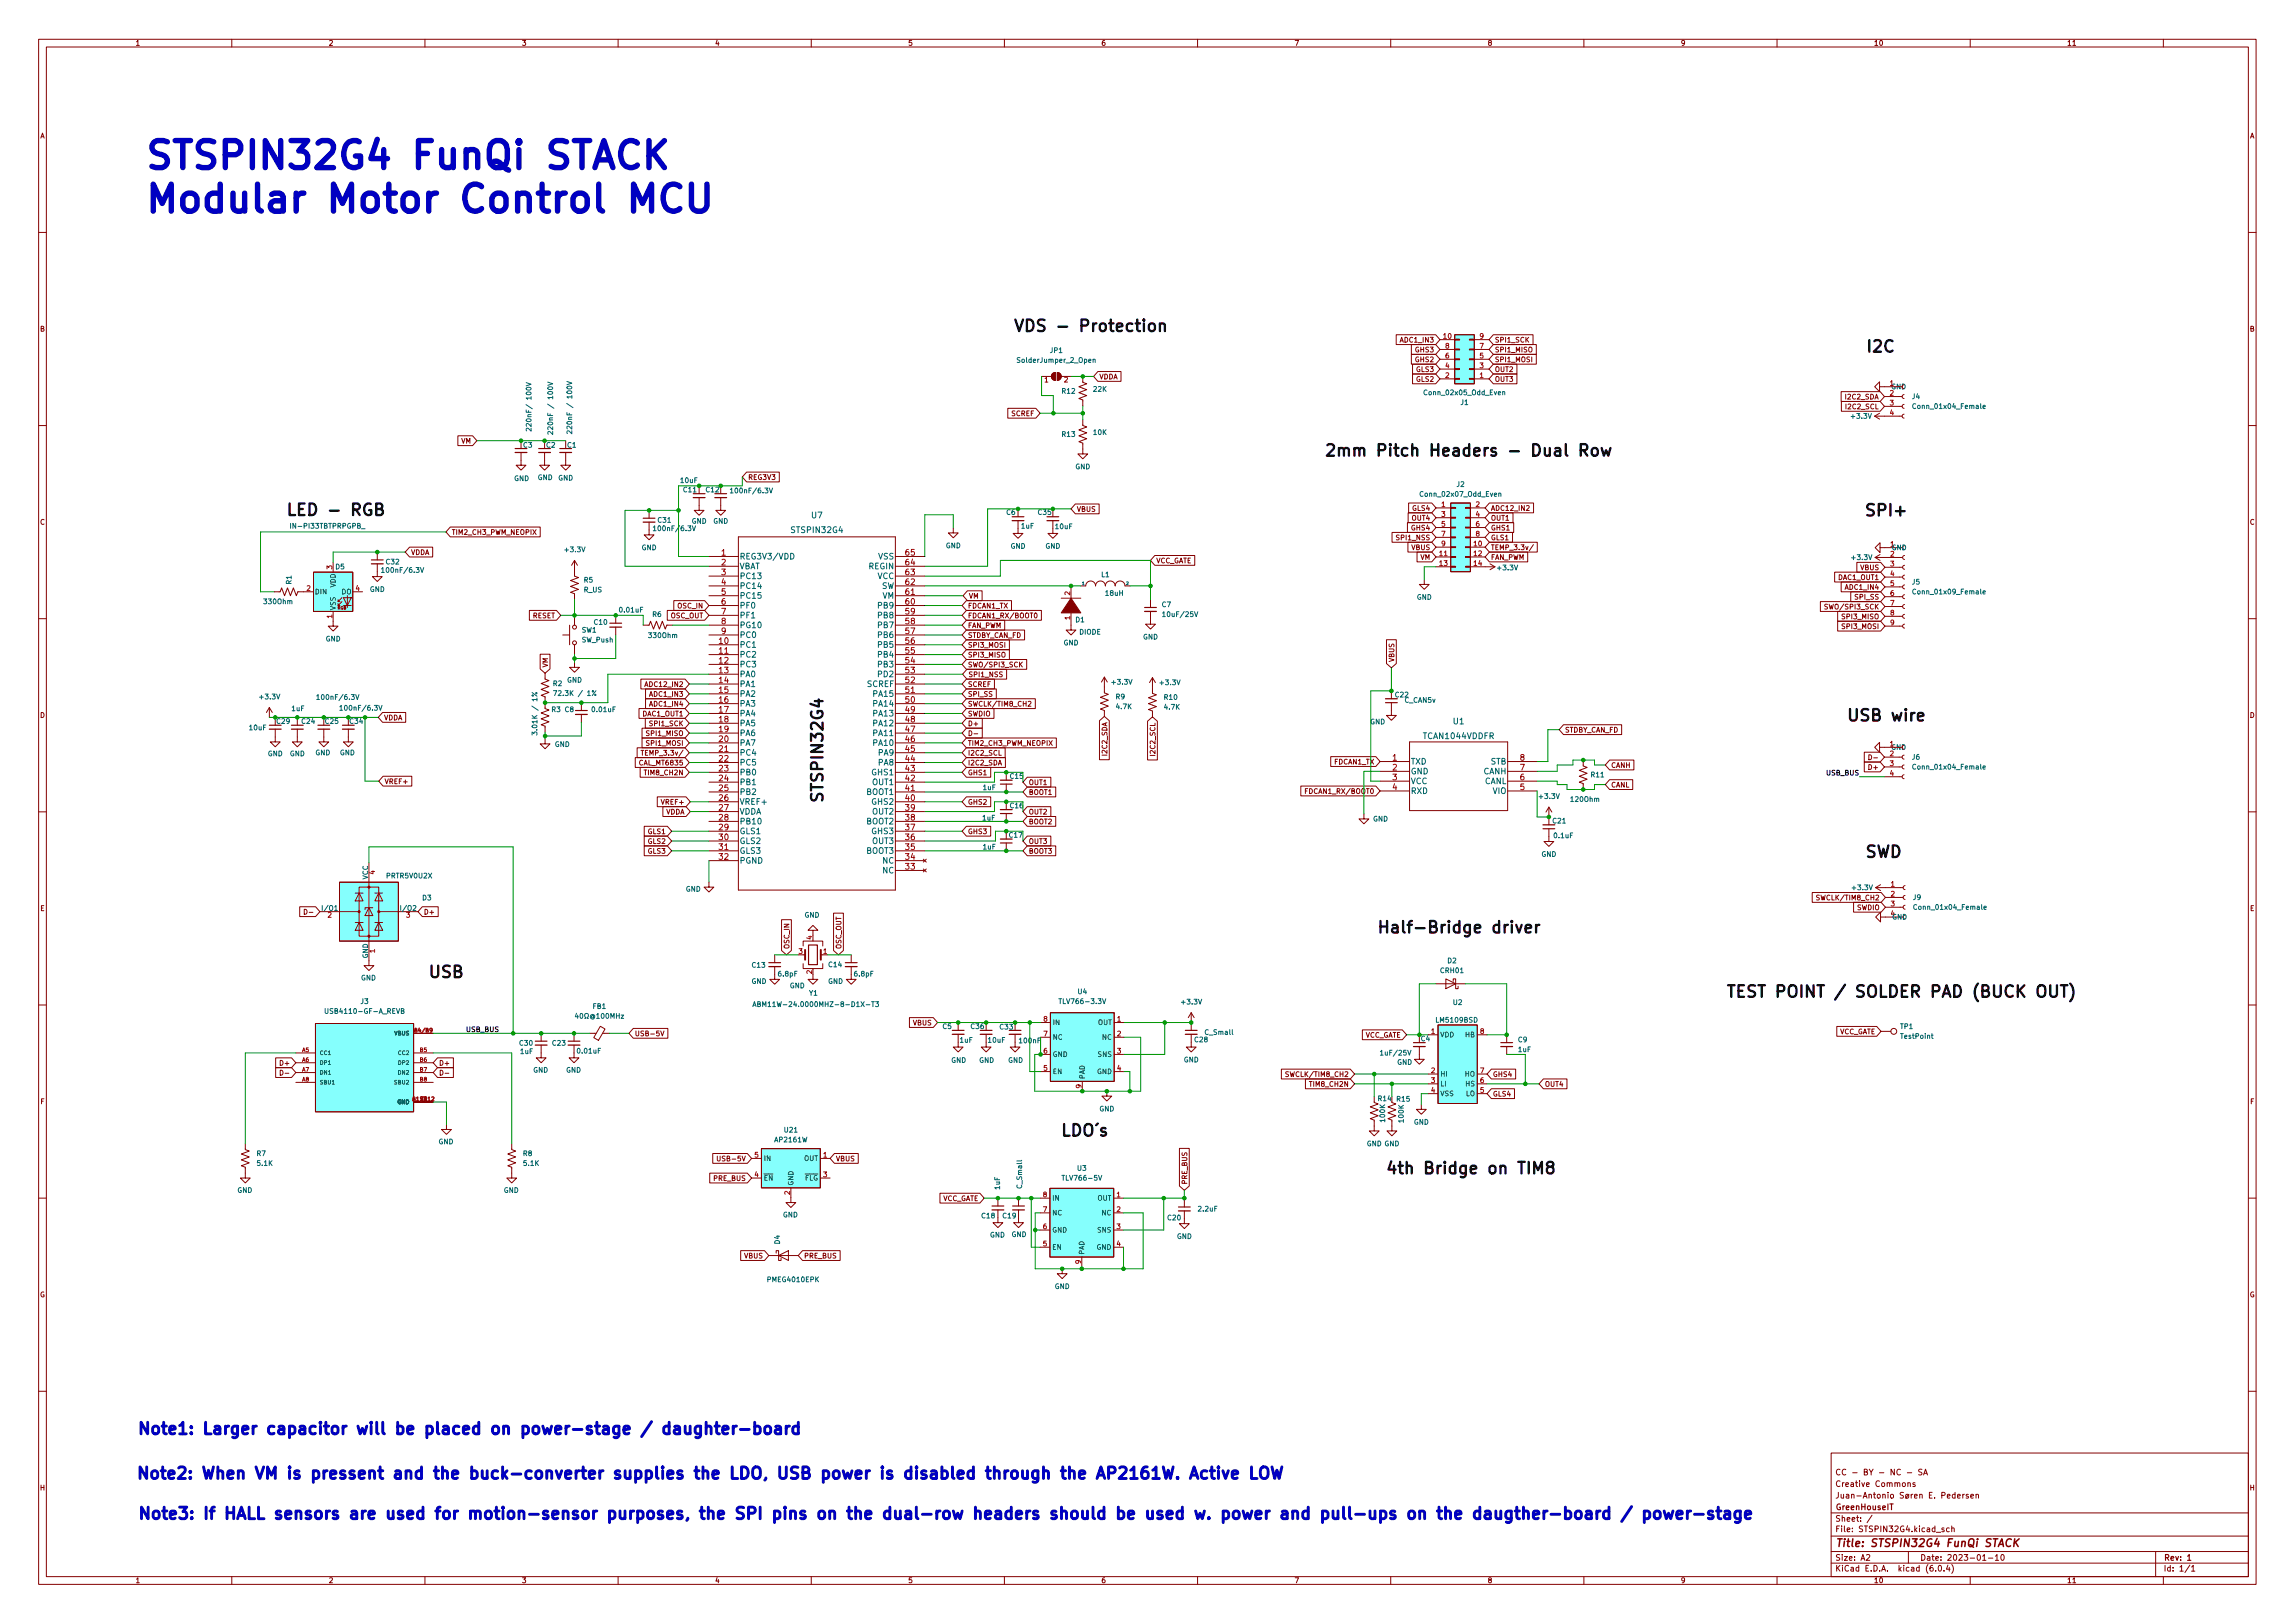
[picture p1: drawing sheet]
<svg xmlns="http://www.w3.org/2000/svg" width="594mm" height="420mm" viewBox="0 0 594 420" stroke-linecap="round" stroke-linejoin="round" font-family="sans-serif">
<defs><g id="words">
<g font-size="9.7" fill="#0000c2">
<text x="37.1" y="43.7">STSPIN32G4 FunQi STACK</text>
<text x="37.1" y="55">Modular Motor Control MCU</text>
</g>
<g font-size="4.2" fill="#0f0f0f">
<text x="269.7" y="85.9">VDS - Protection</text>
<text x="484.4" y="91.2">I2C</text>
<text x="356.2" y="118.1">2mm Pitch Headers - Dual Row</text>
<text x="78.7" y="133.5">LED - RGB</text>
<text x="485" y="133.6">SPI+</text>
<text x="480.5" y="186.7">USB wire</text>
<text x="213.1" y="205.6" transform="rotate(-90 213.1 205.6)">STSPIN32G4</text>
<text x="482.9" y="222">SWD</text>
<text x="363.9" y="241.6">Half-Bridge driver</text>
<text x="111.6" y="253.1">USB</text>
<text x="456.4" y="258.2">TEST POINT / SOLDER PAD (BUCK OUT)</text>
<text x="365.5" y="303.9">4th Bridge on TIM8</text>
</g>
<g font-size="4.2" fill="#0000c2">
<text x="35.3" y="371.3">Note1: Larger capacitor will be placed on power-stage / daughter-board</text>
<text x="35.1" y="382.9">Note2: When VM is pressent and the buck-converter supplies the LDO, USB power is disabled through the AP2161W. Active LOW</text>
<text x="35.4" y="393.3">Note3: If HALL sensors are used for motion-sensor purposes, the SPI pins on the dual-row headers should be used w. power and pull-ups on the daugther-board / power-stage</text>
</g>
<text font-size="2.8" fill="#840000" x="475" y="400.5">Title: STSPIN32G4 FunQi STACK</text>
<g font-size="2.1" fill="#006464">
<text x="205" y="138">STSPIN32G4</text>
<text x="210.1" y="134.2">U7</text>
<text x="191.4" y="144.8">REG3V3/VDD</text>
<text x="191.4" y="147.3">VBAT</text>
<text x="191.4" y="149.9">PC13</text>
<text x="224.9" y="147.3">REGIN</text>
<text x="227.1" y="149.9">VCC</text>
<text x="227.3" y="144.8">VSS</text>
<text x="191.4" y="152.4">PC14</text>
<text x="191.4" y="155">PC15</text>
<text x="228.2" y="152.4">SW</text>
<text x="228.4" y="155">VM</text>
<text x="191.4" y="157.5">PF0</text>
<text x="191.4" y="160">PF1</text>
<text x="227.5" y="160">PB8</text>
<text x="227.5" y="157.5">PB9</text>
<text x="191.4" y="167.7">PC1</text>
<text x="191.4" y="162.6">PG10</text>
<text x="191.4" y="165.1">PC0</text>
<text x="227.5" y="167.7">PB5</text>
<text x="227.5" y="165.1">PB6</text>
<text x="227.5" y="162.6">PB7</text>
<text x="191.4" y="170.2">PC2</text>
<text x="191.4" y="172.7">PC3</text>
<text x="227.5" y="172.7">PB3</text>
<text x="227.5" y="170.2">PB4</text>
<text x="191.4" y="175.3">PA0</text>
<text x="191.4" y="177.8">PA1</text>
<text x="224.4" y="177.8">SCREF</text>
<text x="227.5" y="175.3">PD2</text>
<text x="191.4" y="180.4">PA2</text>
<text x="191.4" y="182.9">PA3</text>
<text x="191.4" y="185.4">PA4</text>
<text x="226.3" y="185.4">PA13</text>
<text x="226.3" y="182.9">PA14</text>
<text x="226.3" y="180.4">PA15</text>
<text x="191.4" y="188">PA5</text>
<text x="191.4" y="190.5">PA6</text>
<text x="226.3" y="190.5">PA11</text>
<text x="226.3" y="188">PA12</text>
<text x="368.6" y="191.3">TCAN1044VDDFR</text>
<text x="376.2" y="187.5">U1</text>
<text x="191.4" y="193.1">PA7</text>
<text x="191.4" y="195.6">PC4</text>
<text x="226.3" y="193.1">PA10</text>
<text x="227.5" y="195.6">PA9</text>
<text x="365.1" y="197.9">TXD</text>
<text x="385.8" y="197.9">STB</text>
<text x="191.4" y="198.1">PC5</text>
<text x="191.4" y="200.7">PB0</text>
<text x="191.4" y="203.2">PB1</text>
<text x="225.8" y="200.7">GHS1</text>
<text x="226" y="203.2">OUT1</text>
<text x="227.5" y="198.1">PA8</text>
<text x="365.1" y="200.4">GND</text>
<text x="365.1" y="203">VCC</text>
<text x="384" y="200.4">CANH</text>
<text x="384.2" y="203">CANL</text>
<text x="191.4" y="205.8">PB2</text>
<text x="191.4" y="208.3">VREF+</text>
<text x="224.3" y="205.8">BOOT1</text>
<text x="225.8" y="208.3">GHS2</text>
<text x="365.1" y="205.5">RXD</text>
<text x="386.4" y="205.5">VIO</text>
<text x="191.4" y="210.8">VDDA</text>
<text x="191.4" y="213.4">PB10</text>
<text x="191.4" y="215.9">GLS1</text>
<text x="224.3" y="213.4">BOOT2</text>
<text x="225.8" y="215.9">GHS3</text>
<text x="226" y="210.8">OUT2</text>
<text x="191.4" y="218.5">GLS2</text>
<text x="191.4" y="221">GLS3</text>
<text x="224.3" y="221">BOOT3</text>
<text x="226" y="218.5">OUT3</text>
<text x="191.4" y="223.5">PGND</text>
<text x="228.5" y="226.1">NC</text>
<text x="228.5" y="223.5">NC</text>
</g>
<g font-size="2.1" fill="#a90000">
<text x="186.7" y="143.8">1</text>
<text x="234.4" y="143.8">65</text>
<text x="186.7" y="146.3">2</text>
<text x="186.7" y="148.9">3</text>
<text x="234.4" y="148.9">63</text>
<text x="234.4" y="146.3">64</text>
<text x="186.7" y="151.4">4</text>
<text x="186.7" y="154">5</text>
<text x="234.4" y="154">61</text>
<text x="234.4" y="151.4">62</text>
<text x="186.7" y="156.5">6</text>
<text x="186.7" y="159">7</text>
<text x="186.7" y="161.6">8</text>
<text x="234.4" y="161.6">58</text>
<text x="234.4" y="159">59</text>
<text x="234.4" y="156.5">60</text>
<text x="186.2" y="166.7">10</text>
<text x="186.7" y="164.1">9</text>
<text x="234.4" y="166.7">56</text>
<text x="234.4" y="164.1">57</text>
<text x="186.2" y="169.2">11</text>
<text x="186.2" y="171.7">12</text>
<text x="234.4" y="171.7">54</text>
<text x="234.4" y="169.2">55</text>
<text x="186.2" y="174.3">13</text>
<text x="186.2" y="176.8">14</text>
<text x="186.2" y="179.4">15</text>
<text x="234.4" y="179.4">51</text>
<text x="234.4" y="176.8">52</text>
<text x="234.4" y="174.3">53</text>
<text x="186.2" y="181.9">16</text>
<text x="186.2" y="184.4">17</text>
<text x="234.4" y="184.4">49</text>
<text x="234.4" y="181.9">50</text>
<text x="186.2" y="187">18</text>
<text x="186.2" y="189.5">19</text>
<text x="234.4" y="189.5">47</text>
<text x="234.4" y="187">48</text>
<text x="186.2" y="192.1">20</text>
<text x="186.2" y="194.6">21</text>
<text x="186.2" y="197.1">22</text>
<text x="234.4" y="197.1">44</text>
<text x="234.4" y="194.6">45</text>
<text x="234.4" y="192.1">46</text>
<text x="360.5" y="196.9">1</text>
<text x="393.5" y="196.9">8</text>
<text x="186.2" y="199.7">23</text>
<text x="186.2" y="202.2">24</text>
<text x="234.4" y="202.2">42</text>
<text x="234.4" y="199.7">43</text>
<text x="360.5" y="199.4">2</text>
<text x="360.5" y="202">3</text>
<text x="393.5" y="202">6</text>
<text x="393.5" y="199.4">7</text>
<text x="186.2" y="204.8">25</text>
<text x="186.2" y="207.3">26</text>
<text x="186.2" y="209.8">27</text>
<text x="234.4" y="209.8">39</text>
<text x="234.4" y="207.3">40</text>
<text x="234.4" y="204.8">41</text>
<text x="360.5" y="204.5">4</text>
<text x="393.5" y="204.5">5</text>
<text x="186.2" y="212.4">28</text>
<text x="186.2" y="214.9">29</text>
<text x="234.4" y="214.9">37</text>
<text x="234.4" y="212.4">38</text>
<text x="186.2" y="217.5">30</text>
<text x="186.2" y="220">31</text>
<text x="234.4" y="220">35</text>
<text x="234.4" y="217.5">36</text>
<text x="186.2" y="222.5">32</text>
<text x="234.4" y="225.1">33</text>
<text x="234.4" y="222.5">34</text>
</g>
<g font-size="2.1" fill="#840000">
<text x="475" y="381.9">CC - BY - NC - SA</text>
<text x="475" y="384.9">Creative Commons</text>
<text x="475" y="393.9">Sheet: /</text>
<text x="475" y="390.9">GreenHouseIT</text>
<text x="475" y="396.6">File: STSPIN32G4.kicad_sch</text>
<text x="475" y="406.8">KiCad E.D.A. kicad (6.0.4)</text>
<text x="475" y="404">Size: A2</text>
<text x="497" y="404">Date: 2023-01-10</text>
<text x="560" y="404">Rev: 1</text>
<text x="560" y="406.8">Id: 1/1</text>
</g>
<g font-size="1.8" fill="#840000">
<text x="35" y="11.8">1</text>
<text x="85" y="11.8">2</text>
<text x="135" y="11.8">3</text>
<text x="185" y="11.8">4</text>
<text x="235" y="11.8">5</text>
<text x="285" y="11.8">6</text>
<text x="335" y="11.8">7</text>
<text x="385" y="11.8">8</text>
<text x="435" y="11.8">9</text>
<text x="485" y="11.8">10</text>
<text x="535" y="11.8">11</text>
<text x="10.3" y="35.8">A</text>
<text x="582.4" y="35.8">A</text>
<text x="10.3" y="85.8">B</text>
<text x="362.8" y="88.7">ADC1_IN3</text>
<text x="386.9" y="88.7">SPI1_SCK</text>
<text x="582.4" y="85.8">B</text>
<text x="366.5" y="91.2">GHS3</text>
<text x="366.5" y="93.7">GHS2</text>
<text x="386.9" y="93.7">SPI1_MOSI</text>
<text x="386.9" y="91.2">SPI1_MISO</text>
<text x="284.5" y="98.2">VDDA</text>
<text x="366.7" y="96.3">GLS3</text>
<text x="366.7" y="98.8">GLS2</text>
<text x="386.9" y="98.8">OUT3</text>
<text x="386.9" y="96.3">OUT2</text>
<text x="489.5" y="100.8">GND</text>
<text x="261.8" y="107.7">SCREF</text>
<text x="477.9" y="103.4">I2C2_SDA</text>
<text x="478.1" y="105.9">I2C2_SCL</text>
<text x="119.4" y="114.8">VM</text>
<text x="193.6" y="124.2">REG3V3</text>
<text x="10.3" y="135.8">C</text>
<text x="278.7" y="132.5">VBUS</text>
<text x="365.5" y="137.3">GHS4</text>
<text x="365.6" y="134.8">OUT4</text>
<text x="365.7" y="132.2">GLS4</text>
<text x="385.9" y="137.3">GHS1</text>
<text x="385.9" y="134.8">OUT1</text>
<text x="385.9" y="132.2">ADC12_IN2</text>
<text x="582.4" y="135.8">C</text>
<text x="106.3" y="143.6">VDDA</text>
<text x="116.9" y="138.4">TIM2_CH3_PWM_NEOPIX</text>
<text x="361.8" y="139.8">SPI1_NSS</text>
<text x="365.4" y="142.4">VBUS</text>
<text x="385.9" y="139.8">GLS1</text>
<text x="385.9" y="142.4">TEMP_3.3v/</text>
<text x="299.2" y="145.8">VCC_GATE</text>
<text x="367.6" y="144.9">VM</text>
<text x="385.9" y="144.9">FAN_PWM</text>
<text x="481.6" y="147.6">VBUS</text>
<text x="250.7" y="154.9">VM</text>
<text x="476" y="150.1">DAC1_OUT1</text>
<text x="478" y="152.7">ADC1_IN4</text>
<text x="480.3" y="155.2">SPI_SS</text>
<text x="137.8" y="160">RESET</text>
<text x="173.5" y="160">OSC_OUT</text>
<text x="175.5" y="157.5">OSC_IN</text>
<text x="250.5" y="157.5">FDCAN1_TX</text>
<text x="250.5" y="160">FDCAN1_RX/BOOT0</text>
<text x="473.2" y="157.7">SWO/SPI3_SCK</text>
<text x="477.2" y="160.3">SPI3_MISO</text>
<text x="250.5" y="165.1">STDBY_CAN_FD</text>
<text x="250.5" y="167.6">SPI3_MOSI</text>
<text x="250.5" y="162.6">FAN_PWM</text>
<text x="477.2" y="162.8">SPI3_MOSI</text>
<text x="141.8" y="172.9" transform="rotate(-90 141.8 172.9)">VM</text>
<text x="250.5" y="172.7">SWO/SPI3_SCK</text>
<text x="250.5" y="170.2">SPI3_MISO</text>
<text x="360.9" y="171.5" transform="rotate(-90 360.9 171.5)">VBUS</text>
<text x="167.5" y="177.8">ADC12_IN2</text>
<text x="250.5" y="177.8">SCREF</text>
<text x="250.6" y="175.3">SPI1_NSS</text>
<text x="10.3" y="185.8">D</text>
<text x="166.5" y="185.4">DAC1_OUT1</text>
<text x="168.5" y="180.3">ADC1_IN3</text>
<text x="168.5" y="182.9">ADC1_IN4</text>
<text x="250.5" y="180.3">SPI_SS</text>
<text x="250.5" y="185.4">SWDIO</text>
<text x="250.5" y="182.9">SWCLK/TIM8_CH2</text>
<text x="582.4" y="185.8">D</text>
<text x="99.3" y="186.4">VDDA</text>
<text x="167.7" y="190.5">SPI1_MISO</text>
<text x="168.5" y="188">SPI1_SCK</text>
<text x="250.5" y="188">D+</text>
<text x="405" y="189.6">STDBY_CAN_FD</text>
<text x="167.2" y="195.6">TEMP_3.3v/</text>
<text x="167.7" y="193">SPI1_MOSI</text>
<text x="250.5" y="195.6">I2C2_SCL</text>
<text x="250.5" y="193">TIM2_CH3_PWM_NEOPIX</text>
<text x="286.6" y="195.3" transform="rotate(-90 286.6 195.3)">I2C2_SDA</text>
<text x="299" y="195.3" transform="rotate(-90 299 195.3)">I2C2_SCL</text>
<text x="345.4" y="197.9">FDCAN1_TX</text>
<text x="489.5" y="194.1">GND</text>
<text x="99.5" y="203">VREF+</text>
<text x="165.9" y="198.1">CAL_MT6835</text>
<text x="167.2" y="200.7">TIM8_CH2N</text>
<text x="250.5" y="198.1">I2C2_SDA</text>
<text x="250.5" y="200.7">GHS1</text>
<text x="266.2" y="203.2">OUT1</text>
<text x="417" y="198.8">CANH</text>
<text x="417" y="203.8">CANL</text>
<text x="484.1" y="199.3">D+</text>
<text x="171.5" y="208.3">VREF+</text>
<text x="250.5" y="208.3">GHS2</text>
<text x="266.2" y="205.7">BOOT1</text>
<text x="338.6" y="205.5">FDCAN1_RX/BOOT0</text>
<text x="167.8" y="215.9">GLS1</text>
<text x="172.2" y="210.8">VDDA</text>
<text x="250.5" y="215.9">GHS3</text>
<text x="266.2" y="210.8">OUT2</text>
<text x="266.2" y="213.4">BOOT2</text>
<text x="167.8" y="218.4">GLS2</text>
<text x="167.8" y="221">GLS3</text>
<text x="266.2" y="221">BOOT3</text>
<text x="266.2" y="218.4">OUT3</text>
<text x="471.1" y="233.1">SWCLK/TIM8_CH2</text>
<text x="10.4" y="235.8">E</text>
<text x="109.6" y="236.7">D+</text>
<text x="480.6" y="235.6">SWDIO</text>
<text x="582.4" y="235.8">E</text>
<text x="204.3" y="245.8" transform="rotate(-90 204.3 245.8)">OSC_IN</text>
<text x="217.8" y="245.8" transform="rotate(-90 217.8 245.8)">OSC_OUT</text>
<text x="164.2" y="268.2">USB-5V</text>
<text x="236.4" y="265.4">VBUS</text>
<text x="353" y="268.6">VCC_GATE</text>
<text x="475.9" y="267.7">VCC_GATE</text>
<text x="72.8" y="275.9">D+</text>
<text x="113.6" y="275.9">D+</text>
<text x="333.7" y="278.8">SWCLK/TIM8_CH2</text>
<text x="339.4" y="281.3">TIM8_CH2N</text>
<text x="386.4" y="278.8">GHS4</text>
<text x="399.8" y="281.3">OUT4</text>
<text x="10.4" y="285.8">F</text>
<text x="356.8" y="285">R14</text>
<text x="386.4" y="283.9">GLS4</text>
<text x="582.5" y="285.8">F</text>
<text x="184.8" y="305.7">PRE_BUS</text>
<text x="186.6" y="300.6">USB-5V</text>
<text x="216.3" y="300.6">VBUS</text>
<text x="243.7" y="310.9">VCC_GATE</text>
<text x="307.3" y="306.7" transform="rotate(-90 307.3 306.7)">PRE_BUS</text>
<text x="192.7" y="325.8">VBUS</text>
<text x="208.1" y="325.8">PRE_BUS</text>
<text x="10.3" y="335.8">G</text>
<text x="582.3" y="335.8">G</text>
<text x="10.3" y="385.8">H</text>
<text x="582.4" y="385.8">H</text>
<text x="35" y="409.8">1</text>
<text x="85" y="409.8">2</text>
<text x="135" y="409.8">3</text>
<text x="185" y="409.8">4</text>
<text x="235" y="409.8">5</text>
<text x="285" y="409.8">6</text>
<text x="335" y="409.8">7</text>
<text x="385" y="409.8">8</text>
<text x="435" y="409.8">9</text>
<text x="485" y="409.8">10</text>
<text x="535" y="409.8">11</text>
</g>
<g font-size="1.8" fill="#a90000">
<text x="373.7" y="87.7">10</text>
<text x="383" y="87.7">9</text>
<text x="374.2" y="95.3">4</text>
<text x="374.2" y="92.8">6</text>
<text x="374.2" y="90.2">8</text>
<text x="383" y="95.3">3</text>
<text x="383" y="92.8">5</text>
<text x="383" y="90.2">7</text>
<text x="270.4" y="99">1</text>
<text x="275.5" y="99">2</text>
<text x="374.2" y="97.8">2</text>
<text x="383" y="97.8">1</text>
<text x="489.2" y="99.9">1</text>
<text x="489.2" y="102.4">2</text>
<text x="489.2" y="104.9">3</text>
<text x="489.2" y="107.5">4</text>
<text x="373.1" y="131.2">1</text>
<text x="382" y="131.2">2</text>
<text x="373.1" y="133.8">3</text>
<text x="373.1" y="136.3">5</text>
<text x="382" y="133.8">4</text>
<text x="382" y="136.3">6</text>
<text x="372.7" y="143.9">11</text>
<text x="373.1" y="138.9">7</text>
<text x="373.1" y="141.4">9</text>
<text x="381.5" y="141.4">10</text>
<text x="381.5" y="143.9">12</text>
<text x="382" y="138.9">8</text>
<text x="489.3" y="141.5">1</text>
<text x="86" y="147.3" transform="rotate(-90 86 147.3)">3</text>
<text x="372.7" y="146.5">13</text>
<text x="381.5" y="146.5">14</text>
<text x="489.3" y="144.1">2</text>
<text x="489.3" y="146.6">3</text>
<text x="489.3" y="149.1">4</text>
<text x="79.4" y="153">2</text>
<text x="92.1" y="153">4</text>
<text x="277" y="154.1" transform="rotate(-90 277 154.1)">2</text>
<text x="489.3" y="151.7">5</text>
<text x="489.3" y="154.2">6</text>
<text x="86" y="160" transform="rotate(-90 86 160)">1</text>
<text x="277" y="160.4" transform="rotate(-90 277 160.4)">1</text>
<text x="489.3" y="156.8">7</text>
<text x="489.3" y="159.3">8</text>
<text x="489.3" y="161.8">9</text>
<text x="489.2" y="193.2">1</text>
<text x="489.2" y="195.7">2</text>
<text x="489.2" y="198.3">3</text>
<text x="489.2" y="200.8">4</text>
<text x="97" y="226.3" transform="rotate(-90 97 226.3)">4</text>
<text x="489.5" y="229.5">1</text>
<text x="489.5" y="232.1">2</text>
<text x="84.9" y="237.5">2</text>
<text x="105.2" y="237.5">3</text>
<text x="489.5" y="234.6">3</text>
<text x="489.5" y="237.2">4</text>
<text x="210.2" y="243.2" transform="rotate(-90 210.2 243.2)">4</text>
<text x="97" y="246.7" transform="rotate(-90 97 246.7)">1</text>
<text x="206.8" y="246.9">3</text>
<text x="213.1" y="246.9">1</text>
<text x="210.2" y="252.1" transform="rotate(-90 210.2 252.1)">2</text>
<text x="270.1" y="268.3">7</text>
<text x="270.1" y="264.5">8</text>
<text x="289.2" y="264.5">1</text>
<text x="289.2" y="268.3">2</text>
<text x="370.5" y="267.6">1</text>
<text x="383.2" y="267.6">8</text>
<text x="270.1" y="272.7">6</text>
<text x="289.2" y="272.7">3</text>
<text x="270.1" y="277.2">5</text>
<text x="279.9" y="281.7" transform="rotate(-90 279.9 281.7)">9</text>
<text x="289.2" y="277.2">4</text>
<text x="370.5" y="277.8">2</text>
<text x="370.5" y="280.3">3</text>
<text x="383.2" y="280.3">6</text>
<text x="383.2" y="277.8">7</text>
<text x="370.5" y="282.9">4</text>
<text x="383.2" y="282.9">5</text>
<text x="195.3" y="299.6">5</text>
<text x="213.1" y="299.6">1</text>
<text x="195.3" y="304.7">4</text>
<text x="213.1" y="304.7">3</text>
<text x="204.5" y="309.3" transform="rotate(-90 204.5 309.3)">2</text>
<text x="270" y="309.9">8</text>
<text x="289.1" y="309.9">1</text>
<text x="270" y="313.7">7</text>
<text x="289.1" y="313.7">2</text>
<text x="270" y="322.6">5</text>
<text x="270" y="318.2">6</text>
<text x="289.1" y="318.2">3</text>
<text x="289.1" y="322.6">4</text>
<text x="279.8" y="327.2" transform="rotate(-90 279.8 327.2)">9</text>
</g>
<g font-size="1.8" fill="#006464">
<text x="263.7" y="93.9">SolderJumper_2_Open</text>
<text x="271.9" y="91.4">JP1</text>
<text x="275" y="101.9">R12</text>
<text x="283.1" y="101.4">22K</text>
<text x="369" y="102.3">Conn_02x05_Odd_Even</text>
<text x="378.1" y="104.8">J1</text>
<text x="495" y="103.3">J4</text>
<text x="495.8" y="105.8">Conn_01x04_Female</text>
<text x="137.5" y="110.5" transform="rotate(-90 137.5 110.5)">220nF/ 100V</text>
<text x="143.1" y="111.1" transform="rotate(-90 143.1 111.1)">220nF / 100V</text>
<text x="148.1" y="110.9" transform="rotate(-90 148.1 110.9)">220nF / 100V</text>
<text x="275" y="113.1">R13</text>
<text x="283.1" y="112.6">10K</text>
<text x="479.4" y="108.4">+3.3V</text>
<text x="135.5" y="115.9">C3</text>
<text x="141.4" y="115.9">C2</text>
<text x="146.9" y="115.9">C1</text>
<text x="133.1" y="124.5">GND</text>
<text x="139.1" y="124.2">GND</text>
<text x="144.5" y="124.4">GND</text>
<text x="176.2" y="125">10uF</text>
<text x="278.3" y="121.5">GND</text>
<text x="177" y="127.4">C11</text>
<text x="182.8" y="127.4">C12</text>
<text x="189.8" y="127.7">100nF/6.3V</text>
<text x="368" y="128.6">Conn_02x07_Odd_Even</text>
<text x="377.1" y="126">J2</text>
<text x="75.8" y="136.8">IN-PI33TBTPRPGPB_</text>
<text x="169.9" y="137.5">100nF/6.3V</text>
<text x="170.4" y="135.3">C31</text>
<text x="179" y="135.6">GND</text>
<text x="184.6" y="135.6">GND</text>
<text x="260.5" y="133.3">C6</text>
<text x="264.4" y="136.8">1uF</text>
<text x="268.8" y="133.3">C35</text>
<text x="273.3" y="136.9">10uF</text>
<text x="146.4" y="142.9">+3.3V</text>
<text x="166.1" y="142.4">GND</text>
<text x="244.8" y="141.9">GND</text>
<text x="261.6" y="142">GND</text>
<text x="270.6" y="142">GND</text>
<text x="489.6" y="142.4">GND</text>
<text x="86.9" y="147.4">D5</text>
<text x="99.5" y="148.3">100nF/6.3V</text>
<text x="100" y="146.1">C32</text>
<text x="285.1" y="149.4">L1</text>
<text x="387.8" y="147.6">+3.3V</text>
<text x="479.5" y="144.9">+3.3V</text>
<text x="75.4" y="151.2" transform="rotate(-90 75.4 151.2)">R1</text>
<text x="81.4" y="153.8">DIN</text>
<text x="86.9" y="152.1" transform="rotate(-90 86.9 152.1)">VDD</text>
<text x="88.4" y="153.8">DO</text>
<text x="95.7" y="153.2">GND</text>
<text x="151.1" y="153.3">R_US</text>
<text x="151.2" y="150.8">R5</text>
<text x="286.3" y="154.2">18uH</text>
<text x="366.7" y="155.2">GND</text>
<text x="495" y="151.3">J5</text>
<text x="495.8" y="153.8">Conn_01x09_Female</text>
<text x="68.5" y="156.4">330Ohm</text>
<text x="86.9" y="158" transform="rotate(-90 86.9 158)">VSS</text>
<text x="153.8" y="161.7">C10</text>
<text x="160.5" y="158.5">0.01uF</text>
<text x="168.9" y="159.7">R6</text>
<text x="278.4" y="161.1">D1</text>
<text x="300.8" y="157.1">C7</text>
<text x="301.6" y="159.7">10uF/25V</text>
<text x="84.3" y="166">GND</text>
<text x="150.6" y="163.7">SW1</text>
<text x="150.6" y="166.3">SW_Push</text>
<text x="168.1" y="165.1">330Ohm</text>
<text x="275.3" y="167">GND</text>
<text x="279.4" y="164.3">DIODE</text>
<text x="295.8" y="165.5">GND</text>
<text x="143.2" y="177.6">R2</text>
<text x="146.8" y="176.7">GND</text>
<text x="288" y="177.2">+3.3V</text>
<text x="300.4" y="177.3">+3.3V</text>
<text x="67.4" y="181">+3.3V</text>
<text x="75.5" y="184.1">1uF</text>
<text x="82.8" y="181.1">100nF/6.3V</text>
<text x="88.7" y="183.9">100nF/6.3V</text>
<text x="142.8" y="184.3">R3 C8</text>
<text x="144.4" y="180.1">72.3K / 1%</text>
<text x="153.4" y="184.3">0.01uF</text>
<text x="288.9" y="181">R9</text>
<text x="289" y="183.6">4.7K</text>
<text x="301.4" y="181.1">R10</text>
<text x="301.5" y="183.7">4.7K</text>
<text x="361.2" y="180.5">C22</text>
<text x="363.6" y="181.9">C_CAN5v</text>
<text x="64.6" y="189">10uF</text>
<text x="71.7" y="187.4">C29</text>
<text x="78.2" y="187.4">C24</text>
<text x="84.2" y="187.4">C25</text>
<text x="90.6" y="187.4">C34</text>
<text x="139.1" y="189.1" transform="rotate(-90 139.1 189.1)">3.01K / 1%</text>
<text x="354.7" y="187.5">GND</text>
<text x="69.3" y="195.7">GND</text>
<text x="75" y="195.7">GND</text>
<text x="81.6" y="195.5">GND</text>
<text x="88" y="195.5">GND</text>
<text x="143.6" y="193.3">GND</text>
<text x="495" y="196.6">J6</text>
<text x="261.5" y="201.6">C15</text>
<text x="411.9" y="201.2">R11</text>
<text x="495.8" y="199.2">Conn_01x04_Female</text>
<text x="254.5" y="204.5">1uF</text>
<text x="261.5" y="209.2">C16</text>
<text x="398.6" y="206.8">+3.3V</text>
<text x="406.8" y="207.6">120Ohm</text>
<text x="254.4" y="212.4">1uF</text>
<text x="355.4" y="212.6">GND</text>
<text x="402" y="213.1">C21</text>
<text x="254.5" y="219.9">1uF</text>
<text x="261.3" y="216.8">C17</text>
<text x="399" y="221.8">GND</text>
<text x="402.4" y="217">0.1uF</text>
<text x="95.2" y="227.7" transform="rotate(-90 95.2 227.7)">VCC</text>
<text x="100.2" y="227.4">PRTR5V0U2X</text>
<text x="109.4" y="233.1">D3</text>
<text x="177.5" y="230.8">GND</text>
<text x="479.6" y="230.4">+3.3V</text>
<text x="495.2" y="233">J9</text>
<text x="83.7" y="235.8">I/O1</text>
<text x="104" y="235.8">I/O2</text>
<text x="208.2" y="237.5">GND</text>
<text x="489.8" y="238">GND</text>
<text x="496" y="235.5">Conn_01x04_Female</text>
<text x="95.2" y="248.1" transform="rotate(-90 95.2 248.1)">GND</text>
<text x="194.7" y="250.5">C13</text>
<text x="214.6" y="250.4">C14</text>
<text x="373" y="251.9">CRH01</text>
<text x="374.7" y="249.3">D2</text>
<text x="93.4" y="253.8">GND</text>
<text x="194.5" y="254.7">GND</text>
<text x="201.6" y="252.8">6.8pF</text>
<text x="204.4" y="255.8">GND</text>
<text x="209.5" y="257.7">Y1</text>
<text x="214.3" y="254.7">GND</text>
<text x="221.3" y="252.8">6.8pF</text>
<text x="279" y="257.3">U4</text>
<text x="85.1" y="262.4">USB4110-GF-A_REVB</text>
<text x="93.4" y="259.9">J3</text>
<text x="153.5" y="261.2">FB1</text>
<text x="197.8" y="260.6">ABM11W-24.0000MHZ-8-D1X-T3</text>
<text x="274.9" y="259.9">TLV766-3.3V</text>
<text x="306" y="260">+3.3V</text>
<text x="376.2" y="260.1">U2</text>
<text x="244" y="266.4">C5</text>
<text x="248.5" y="269.9">1uF</text>
<text x="251.4" y="266.4">C36</text>
<text x="255.9" y="269.9">10uF</text>
<text x="258.9" y="266.5">C33</text>
<text x="272.4" y="269.2">NC</text>
<text x="272.4" y="265.3">IN</text>
<text x="284.2" y="265.3">OUT</text>
<text x="285.4" y="269.2">NC</text>
<text x="309.3" y="269.8">C28</text>
<text x="312.1" y="267.9">C_Small</text>
<text x="372" y="264.7">LM5109BSD</text>
<text x="372.7" y="268.5">VDD</text>
<text x="379.3" y="268.5">HB</text>
<text x="393" y="269.8">C9</text>
<text x="491.9" y="266.4">TP1</text>
<text x="492.1" y="268.9">TestPoint</text>
<text x="134.5" y="270.7">C30</text>
<text x="134.7" y="272.8">1uF</text>
<text x="143.1" y="270.7">C23</text>
<text x="149.6" y="272.7">0.01uF</text>
<text x="246.2" y="275.1">GND</text>
<text x="253.4" y="275.1">GND</text>
<text x="260.9" y="275.1">GND</text>
<text x="264" y="270">100nF</text>
<text x="272.4" y="273.6">GND</text>
<text x="284.3" y="273.6">SNS</text>
<text x="306.4" y="275">GND</text>
<text x="357.8" y="273.2">1uF/25V</text>
<text x="361.6" y="275.6">GND</text>
<text x="393" y="272.3">1uF</text>
<text x="138" y="277.7">GND</text>
<text x="146.5" y="277.7">GND</text>
<text x="272.4" y="278">EN</text>
<text x="280.8" y="279.4" transform="rotate(-90 280.8 279.4)">PAD</text>
<text x="284" y="278">GND</text>
<text x="372.7" y="278.7">HI</text>
<text x="372.7" y="281.2">LI</text>
<text x="379.2" y="278.7">HO</text>
<text x="379.4" y="281.2">HS</text>
<text x="284.5" y="287.7">GND</text>
<text x="361.6" y="285.2">R15</text>
<text x="372.7" y="283.8">VSS</text>
<text x="379.4" y="283.8">LO</text>
<text x="203.1" y="293.2">U21</text>
<text x="358.5" y="290.3" transform="rotate(-90 358.5 290.3)">100K</text>
<text x="363.3" y="290.5" transform="rotate(-90 363.3 290.5)">100K</text>
<text x="366" y="291.1">GND</text>
<text x="66.5" y="299.3">R7</text>
<text x="113.5" y="296.2">GND</text>
<text x="135.4" y="299.3">R8</text>
<text x="200.7" y="295.7">AP2161W</text>
<text x="353.8" y="296.7">GND GND</text>
<text x="66.7" y="301.8">5.1K</text>
<text x="135.6" y="301.8">5.1K</text>
<text x="197.6" y="305.6">~{EN}</text>
<text x="197.6" y="300.5">IN</text>
<text x="206.9" y="305.6">~{FLG}</text>
<text x="208.1" y="300.5">OUT</text>
<text x="275.5" y="305.6">TLV766-5V</text>
<text x="278.9" y="303.1">U3</text>
<text x="61.4" y="308.8">GND</text>
<text x="130.4" y="308.8">GND</text>
<text x="205.4" y="307" transform="rotate(-90 205.4 307)">GND</text>
<text x="258.8" y="307.9" transform="rotate(-90 258.8 307.9)">1uF</text>
<text x="264.5" y="307.5" transform="rotate(-90 264.5 307.5)">C_Small</text>
<text x="272.3" y="310.8">IN</text>
<text x="284" y="310.8">OUT</text>
<text x="202.6" y="315.1">GND</text>
<text x="254.2" y="315.4">C18</text>
<text x="259.6" y="315.4">C19</text>
<text x="272.3" y="314.6">NC</text>
<text x="285.2" y="314.6">NC</text>
<text x="302.3" y="315.9">C20</text>
<text x="310.3" y="313.6">2.2uF</text>
<text x="201.9" y="322.1" transform="rotate(-90 201.9 322.1)">D4</text>
<text x="256.2" y="320.3">GND</text>
<text x="261.8" y="320.2">GND</text>
<text x="272.3" y="323.5">EN</text>
<text x="272.3" y="319.1">GND</text>
<text x="283.9" y="323.5">GND</text>
<text x="284.1" y="319.1">SNS</text>
<text x="304.6" y="320.7">GND</text>
<text x="280.7" y="324.9" transform="rotate(-90 280.7 324.9)">PAD</text>
<text x="198.9" y="331.9">PMEG4010EPK</text>
<text x="273" y="333.7">GND</text>
</g>
<g font-size="1.8" fill="#0f0f0f">
<text x="472.9" y="200.7">USB_BUS</text>
<text x="120.5" y="267.2">USB_BUS</text>
</g>
<text font-size="1.8" fill="#009600" x="367.9" y="269.5">C4</text>
<g font-size="1.4" fill="#006464">
<text x="102.1" y="268">VBUS</text>
<text x="82.7" y="273.1">CC1</text>
<text x="82.7" y="275.6">DP1</text>
<text x="103.2" y="273.1">CC2</text>
<text x="103.3" y="275.6">DP2</text>
<text x="82.7" y="278.2">DN1</text>
<text x="82.7" y="280.7">SBU1</text>
<text x="102.3" y="280.7">SBU2</text>
<text x="103.2" y="278.2">DN2</text>
<text x="102.9" y="285.8">GND</text>
</g>
<g font-size="1.4" fill="#a90000">
<text x="107.6" y="267.3">B4/A9</text>
<text x="78.2" y="272.3">A5</text>
<text x="78.2" y="274.9">A6</text>
<text x="108.7" y="272.3">B5</text>
<text x="108.7" y="274.9">B6</text>
<text x="78.2" y="277.4">A7</text>
<text x="78.2" y="280">A8</text>
<text x="108.7" y="277.4">B7</text>
<text x="108.7" y="280">B8</text>
<text x="107.2" y="285">B1/A12</text>
<text x="108.7" y="285">S1</text>
<text x="109.7" y="285">2</text>
</g>
<g font-size="1.1" fill="#006464">
<text x="280.1" y="151.4">1</text>
<text x="291.6" y="151.4">2</text>
</g>
<text font-size="1.1" fill="#840000" x="87.3" y="157.8">RGB</text>
</g></defs>
<g fill="none" stroke="#840000" stroke-width=".26">
<path d="M10 10.2h574v400h-574zM12 12.2h570v396h-570zM60 10.2v2M110 10.2v2M160 10.2v2M210 10.2v2M260 10.2v2M310 10.2v2M360 10.2v2M410 10.2v2M460 10.2v2M510 10.2v2"/>
<path d="M536.6 11.8h.7M560 10.2v2M10 60.2h2M582 60.2h2M269.6 97.5h2.6M272.5 96.7l.7-.3v2.1a1.02 1.02 0 0 1-1-.7 1.02 1.02 0 0 1 .3-1.1zM273.7 96.4a1.02 1.02 0 0 1 1 1.1 1.02 1.02 0 0 1-1 1zM274.7 97.5h2.5M280.3 97.5v1.5l1 .4-2 .7 2 .8-2 .7 2 .8-2 .8 1 .3v1.6M284.2 96.2h6v2.5h-6l-1.1-1.2zM361.4 86.7h10.2l1.1 1.2-1.1 1.3h-10.2zM365.3 89.2h6.3l1.1 1.3-1.1 1.2h-6.3z"/>
<path d="M365.3 91.7h6.3l1.1 1.3-1.1 1.3h-6.3zM365.6 94.3h6l1.1 1.2-1.1 1.3h-6zM365.6 96.8h6l1.1 1.3-1.1 1.3h-6zM372.7 98.1h3.9M372.7 87.9h3.9M372.7 95.5h3.9M372.7 93h3.9M372.7 90.5h3.9M376.6 86.7h5v12.7h-5zM376.6 87.8h1.2v.3h-1.2zM376.6 90.3h1.2v.3h-1.2zM376.6 92.9h1.2v.2h-1.2z"/>
<path d="M376.6 95.4h1.2v.3h-1.2zM376.6 98h1.2v.2h-1.2zM380.4 87.8h1.2v.3h-1.2zM380.4 90.3h1.2v.3h-1.2zM380.4 92.9h1.2v.2h-1.2zM380.4 95.4h1.2v.3h-1.2zM380.4 98h1.2v.2h-1.2zM381.6 98.1h3.8M381.6 87.9h3.8M381.6 95.5h3.8M381.6 93h3.8M381.6 90.5h3.8"/>
<path d="M386.6 96.8h6.1v2.6h-6.1l-1.2-1.3zM386.6 91.7h11.1v2.6h-11.1l-1.2-1.3zM386.6 94.3h6.1v2.5h-6.1l-1.2-1.3zM386.6 89.2h11.1v2.5h-11.1l-1.2-1.2zM386.6 86.7h10.2v2.5h-10.2l-1.2-1.3zM10 110.2h2M118.5 112.8h3.8l1.1 1.3-1.1 1.3h-3.8zM134.9 117.1v3.3h1.2l-1.2 1.3-1.3-1.3h1.3M134.9 114.1v2M141 117.1v3.3h1.2l-1.2 1.3-1.3-1.3h1.3M146.4 117.1v3.3h1.3l-1.3 1.3-1.2-1.3h1.2M260.9 105.7h7.2l1.1 1.3-1.1 1.2h-7.2z"/>
<path d="M280.3 108.6v1.6l1 .3-2 .8 2 .8-2 .7 2 .8-2 .7 1 .4v2.8h1.3l-1.3 1.3-1.3-1.3h1.3M476.6 101.4h10.1l1.1 1.3-1.1 1.2h-10.1zM476.7 103.9h10l1.1 1.3-1.1 1.3h-10zM485.3 107.7l1.2 .8M485.3 107.7h7.1M486.5 100.1v-1.3l-1.2 1.3 1.2 1.3v-1.3h5.1M486.5 107l-1.2 .7M487.8 105.2h4.6M487.8 102.7h4.6M492.9 107.2l-.4 .2-.1 .3 .1 .4 .4 .1M492.9 104.7l-.4 .1-.1 .4 .1 .4 .4 .1M492.9 102.2l-.4 .1-.1 .4 .1 .3 .4 .2"/>
<path d="M582 110.2h2M116.6 136.4h23.2v2.6h-23.2l-1.2-1.3zM168 135.2v3.3h1.3l-1.3 1.2-1.2-1.2h1.2M168 132.1v2.1M181 128.8v3.3h1.2l-1.2 1.3-1.3-1.3h1.3M181 125.8v2M186.6 128.8v3.3h1.2l-1.2 1.3-1.3-1.3h1.3M191.1 139h40.7v91.4h-40.7zM193.3 122.2h8.4v2.6h-8.4l-1.1-1.3zM246.8 136.7v1.3h1.2l-1.2 1.2-1.3-1.2h1.3M263.5 134.8v3.3h1.3l-1.3 1.3-1.2-1.3h1.2M263.5 131.7v2.1"/>
<path d="M272.5 134.8v3.3h1.3l-1.3 1.3-1.2-1.3h1.2M278.4 130.5h6.1v2.5h-6.1l-1.2-1.3zM360.3 137.8h10.3l1.1 1.3-1.1 1.3h-10.3zM364.3 135.3h6.3l1.1 1.3-1.1 1.2h-6.3zM364.5 132.8h6.1l1.1 1.2-1.1 1.3h-6.1zM364.6 130.2h6l1.1 1.3-1.1 1.3h-6zM371.7 131.5h3.8M371.7 134h3.8M371.7 136.6h3.8M371.7 139.1h3.8M375.5 130.2h5.1v17.8h-5.1zM375.5 139h1.3v.2h-1.3z"/>
<path d="M375.5 136.4h1.3v.3h-1.3zM375.5 133.9h1.3v.3h-1.3zM375.5 131.4h1.3v.2h-1.3zM379.3 139h1.3v.2h-1.3zM379.3 136.4h1.3v.3h-1.3zM379.3 133.9h1.3v.3h-1.3zM379.3 131.4h1.3v.2h-1.3zM380.6 131.5h3.8M380.6 134h3.8M380.6 136.6h3.8M380.6 139.1h3.8M385.5 135.3h6.3v2.5h-6.3l-1.1-1.2z"/>
<path d="M385.5 132.8h6.1v2.5h-6.1l-1.1-1.3zM385.5 137.8h6v2.6h-6l-1.1-1.3zM385.5 130.2h11.5v2.6h-11.5l-1.1-1.3zM395.1 131l.5-.1 .3 .3-.8 1h.8M71 153.2h1.5l.4-1 .8 2 .7-2 .8 2 .7-2 .8 2 .4-1h4.1M81.2 148.1h10.1v10.2h-10.1zM86.2 158.3v3.8h1.3l-1.3 1.3-1.2-1.3h1.2M86.2 145.6v2.5M87.5 155.7h.5M88.5 155.7l-1 1.1v-.5M88.5 154.7l-1 1v-.5M88.9 154.7h2l-1 2.1z"/>
<path d="M88.9 156.8h2M89.9 154.2v3.1M91.3 153.2h2.6M97.7 146v3.3h1.2l-1.2 1.2-1.3-1.2h1.3M97.7 142.9v2M106 141.6h6v2.6h-6l-1.1-1.3zM137 158h7l1.2 1.3-1.2 1.3h-7zM148.7 145.1v4l1 .4-2 .8 2 .7-2 .8 2 .8-2 .7 1 .4v1.5M148.7 159.3v2.5M148.7 145.1l-.7 1.2M148.7 145.1l.8 1.2M159.4 159.3v2"/>
<path d="M172.7 158h9.7l1.1 1.3-1.1 1.3h-9.7zM174.4 155.5h8l1.1 1.3-1.1 1.2h-8zM183.5 151.7h7.6M183.5 156.8h7.6M183.5 144.1h7.6M183.5 146.6h7.6M183.5 149.1h7.6M183.5 154.2h7.6M183.5 159.3h7.6M231.8 151.7h7.6M231.8 156.8h7.6M231.8 144.1h7.6"/>
<path d="M231.8 146.6h7.6M231.8 149.1h7.6M231.8 154.2h7.6M231.8 159.3h7.6M250.2 155.5h11.6v2.5h-11.6l-1.2-1.2zM250.2 158h19.4v2.6h-19.4l-1.2-1.3zM250.4 153h3.8v2.5h-3.8l-1.1-1.3zM267.8 158.8l.2-.1a.62 .62 0 0 1 .5 .7 .62 .62 0 0 1-.6 .5l-.2-.4zM274.7 154.9h5.1M277.2 158v5.1h1.3l-1.3 1.3-1.2-1.3h1.2M277.2 151.7v3.8M279.8 151.7h1.3a1.27 1.27 0 0 1 1.2-1.3 1.27 1.27 0 0 1 1.3 1.3 1.27 1.27 0 0 1 1.3-1.3 1.27 1.27 0 0 1 1.2 1.3 1.27 1.27 0 0 1 1.3-1.3 1.27 1.27 0 0 1 1.3 1.3 1.27 1.27 0 0 1 1.2-1.3 1.27 1.27 0 0 1 1.3 1.3h1.3"/>
<path d="M297.8 158.3v3.3h1.3l-1.3 1.3-1.3-1.3h1.3M297.8 155.2v2.1M298.9 143.8h10.4v2.5h-10.4l-1.1-1.2zM364.4 140.4h6.2l1.1 1.2-1.1 1.3h-6.2zM366.8 142.9h3.8l1.1 1.3-1.1 1.3h-3.8zM368.7 150v1.3h1.3l-1.3 1.3-1.3-1.3h1.3M371.7 141.6h3.8M371.7 144.2h3.8M371.7 146.7h3.8M375.5 146.6h1.3v.3h-1.3zM375.5 144.1h1.3v.2h-1.3zM375.5 141.5h1.3v.3h-1.3z"/>
<path d="M379.3 146.6h1.3v.3h-1.3zM379.3 144.1h1.3v.2h-1.3zM379.3 141.5h1.3v.3h-1.3zM380.6 141.6h3.8M380.6 144.2h3.8M380.6 146.7h6.4M385.5 142.9h10v2.6h-10l-1.1-1.3zM385.5 140.4h12.4v2.5h-12.4l-1.1-1.3zM385.7 146l1.3 .7M387 146.7l-1.3 .8M396.9 141l-1 1.6M471.2 155.7h15.6l1.1 1.3-1.1 1.3h-15.6z"/>
<path d="M473.1 156.5h-.7a.53 .53 0 0 0 .6 .7l-.1 .4h-.6M474.9 148.1h11.9l1.1 1.3-1.1 1.3h-11.9zM475.7 158.3h11.1l1.1 1.3-1.1 1.2h-11.1zM476.6 150.7h10.2l1.1 1.2-1.1 1.3h-10.2zM479.1 153.2h7.7l1.1 1.3-1.1 1.2h-7.7zM480.7 145.6h6.1l1.1 1.3-1.1 1.2h-6.1zM485.4 144.3l1.3 .8M485.4 144.3h7.1M486.7 141.8v-1.3l-1.3 1.3 1.3 1.2v-1.2h5M486.7 143.6l-1.3 .7M487.9 159.6h4.6M487.9 157h4.6"/>
<path d="M487.9 154.5h4.6M487.9 151.9h4.6M487.9 149.4h4.6M487.9 146.9h4.6M493 159l-.3 .2-.2 .4 .2 .3 .3 .2M493 156.5l-.3 .2-.2 .3 .2 .4 .3 .1M493 154l-.3 .1-.2 .4 .2 .3 .3 .2M493 151.4l-.3 .2-.2 .3 .2 .4 .3 .1M493 148.9l-.3 .1-.2 .4 .2 .4 .3 .1M493 146.3l-.3 .2-.2 .4 .2 .3 .3 .2M493 143.8l-.3 .2-.2 .3 .2 .4 .3 .1M10 160.2h2"/>
<path d="M139.8 169.4h2.6v3.8l-1.3 1.1-1.3-1.1zM141.1 174.3v1.5l1 .4-2 .8 2 .7-2 .8 2 .7-2 .8 1 .4v3l1 .4-2 .8 2 .7-2 .8 2 .8-2 .7 1 .4v1.5M145.7 164.4h1.7M147.4 161.8v5.1M148.7 171.5v1.3h1.3l-1.3 1.2-1.3-1.2h1.3M148.7 166.9v2.6M159.4 162.3v2.1M165.9 175.8h11.4l1.1 1.3-1.1 1.3h-11.4zM166.5 161.8h1.5l.4-1 .8 2.1 .7-2.1 .8 2.1 .7-2.1 .8 2.1 .4-1.1h1.5M167.1 178.3h10.2l1.1 1.3-1.1 1.3h-10.2zM183.5 164.4h7.6M183.5 161.8h7.6"/>
<path d="M183.5 166.9h7.6M183.5 169.5h7.6M183.5 172h7.6M183.5 174.5h7.6M183.5 177.1h7.6M183.5 179.6h7.6M231.8 164.4h7.6M231.8 161.8h7.6M231.8 166.9h7.6M231.8 169.5h7.6M231.8 172h7.6M231.8 174.5h7.6"/>
<path d="M231.8 177.1h7.6M231.8 179.6h7.6M250.2 163.1h15v2.6h-15l-1.2-1.3zM250.2 165.7h11.1v2.5h-11.1l-1.2-1.3zM250.2 170.7h15.6v2.6h-15.6l-1.2-1.3zM250.2 175.8h7.2v2.6h-7.2l-1.2-1.3zM250.2 178.3h7.7v2.6h-7.7l-1.2-1.3zM250.2 168.2h11.1v2.5h-11.1l-1.2-1.2zM250.2 160.6h9.9v2.5h-9.9l-1.2-1.3zM250.3 173.3h10.3v2.5h-10.3l-1.1-1.3zM264.1 171.9l.5 .8M264.6 171.4l-.7 .7"/>
<path d="M285.9 175.3v4.1l1 .3-2 .8 2 .8-2 .7 2 .8-2 .8 1 .3v1.6M285.9 175.3l-.8 1.3M285.9 175.3l.7 1.3M298.3 175.4v4.1l1 .4-2 .7 2 .8-2 .8 2 .7-2 .8 1 .4v1.5M298.3 175.4l-.7 1.3M298.3 175.4l.8 1.3M358.9 165.6h2.5v6.2l-1.2 1.1-1.3-1.1zM360.2 178.9v2M475.7 160.8h11.1l1.1 1.3-1.1 1.3h-11.1zM487.9 162.1h4.6M493 161.6l-.3 .1-.2 .4 .2 .4 .3 .1M582 160.2h2"/>
<path d="M69.7 183.2l-.7 1.2M69.7 183.2v2.5M69.7 183.2l.8 1.2M71.2 188.8v3.3h1.3l-1.3 1.2-1.2-1.2h1.2M77 188.8v3.3h1.2l-1.2 1.2-1.3-1.2h1.3M77 185.7v2M83.8 188.8v3.3h1.3l-1.3 1.2-1.3-1.2h1.3M90.2 188.8v3.3h1.2l-1.2 1.2-1.3-1.2h1.3M99 184.4h6v2.6h-6l-1.1-1.3zM141.1 191.3v1.3h1.3l-1.3 1.2-1.3-1.2h1.3M150.5 181.9v2M150.5 185v2"/>
<path d="M164.4 196.1h12.9l1.1 1.3-1.1 1.3h-12.9zM164.9 193.6h12.4l1.1 1.3-1.1 1.2h-12.4zM165.4 183.4h11.9l1.1 1.3-1.1 1.3h-11.9zM165.7 198.7h11.6l1.1 1.2-1.1 1.3h-11.6zM165.9 194.3h.7M166.2 191h11.1l1.1 1.3-1.1 1.3h-11.1zM166.2 188.5h11.1l1.1 1.3-1.1 1.3h-11.1zM166.3 194.3v1.2M167 186h10.3l1.1 1.2-1.1 1.3h-10.3zM167.1 180.9h10.2l1.1 1.3-1.1 1.2h-10.2zM183.5 182.2h7.6M183.5 184.7h7.6"/>
<path d="M183.5 187.2h7.6M183.5 189.8h7.6M183.5 192.3h7.6M183.5 194.9h7.6M183.5 197.4h7.6M183.5 199.9h7.6M231.8 182.2h7.6M231.8 184.7h7.6M231.8 187.2h7.6M231.8 189.8h7.6M231.8 192.3h7.6M231.8 194.9h7.6"/>
<path d="M231.8 197.4h7.6M231.8 199.9h7.6M250.2 196.1h10.1v2.6h-10.1l-1.2-1.3zM250.2 198.7h6.2v2.5h-6.2l-1.2-1.3zM250.2 183.4h7.1v2.6h-7.1l-1.2-1.3zM250.2 180.9h17.8v2.5h-17.8l-1.2-1.2zM250.2 188.5h4.1v2.6h-4.1l-1.2-1.3zM250.2 193.6h10v2.5h-10l-1.2-1.2zM250.2 186h4.1v2.5h-4.1l-1.2-1.3zM250.2 191h23.2v2.6h-23.2l-1.2-1.3zM250.9 189.2a.64 .64 0 0 1 .7 .6 .64 .64 0 0 1-.7 .6zM252.1 190h1"/>
<path d="M260.5 199.9v2.1M266.2 181.7l.4-.1 .3 .3-.8 .9h.8M284.6 186.6l1.3-1.1 1.2 1.1v10.1h-2.5zM297.1 186.7l1.2-1.1 1.3 1.1v10h-2.5zM344.5 195.9h11.6l1.2 1.2-1.2 1.3h-11.6zM357.3 197.1h7.6M357.3 199.7h7.6M360.2 181.9v3.3h1.2l-1.2 1.3-1.3-1.3h1.3M364.9 192.1h25.4v17.7h-25.4zM390.3 197.1h7.6M390.3 199.7h7.6M404.7 187.6h15.1v2.6h-15.1l-1.1-1.3z"/>
<path d="M409.8 196.8v1.5l1 .4-2 .7 2 .8-2 .8 2 .7-2 .8 1 .4v1.5M416.7 196.8h6.2v2.5h-6.2l-1.2-1.3zM482.6 194.7h4.1l1.1 1.3-1.1 1.3h-4.1zM482.6 197.3h4.1l1.1 1.2-1.1 1.3h-4.1zM483.8 195.4a.64 .64 0 0 1 .7 .6 .64 .64 0 0 1-.7 .7zM485 196.2h1M486.5 193.5v-1.3l-1.2 1.3 1.2 1.2v-1.2h5.1M487.8 198.5h4.6M487.8 196h4.6M492.9 198l-.4 .2-.1 .3 .1 .4 .4 .2M492.9 195.5l-.4 .1-.1 .4 .1 .4 .4 .1M10 210.2h2"/>
<path d="M99.2 201h7.4v2.5h-7.4l-1.2-1.3zM166.8 216.4h6l1.1 1.3-1.1 1.3h-6zM166.8 219h6l1.1 1.3-1.1 1.2h-6zM166.8 213.9h6l1.1 1.3-1.1 1.3h-6zM170.1 206.3h7.5l1.1 1.3-1.1 1.2h-7.5zM171.6 208.8h6l1.1 1.3-1.1 1.3h-6zM183.5 202.5h7.6M183.5 205h7.6M183.5 207.6h7.6M183.5 210.1h7.6M183.5 212.6h7.6M183.5 215.2h7.6"/>
<path d="M183.5 217.7h7.6M231.8 202.5h7.6M231.8 205h7.6M231.8 207.6h7.6M231.8 210.1h7.6M231.8 212.6h7.6M231.8 215.2h7.6M231.8 217.7h7.6M250.2 206.3h6.2v2.5h-6.2l-1.2-1.2zM250.2 213.9h6.2v2.6h-6.2l-1.2-1.3zM260.5 203v2M260.5 207.6v2"/>
<path d="M260.5 210.6v2M260.5 215.2v2M260.5 218.2v2.1M265.9 201.2h6.1v2.6h-6.1l-1.1-1.3zM265.9 203.7h7.4v2.6h-7.4l-1.1-1.3zM265.9 219h7.4v2.5h-7.4l-1.1-1.2zM265.9 208.8h6.1v2.6h-6.1l-1.1-1.3zM265.9 211.4h7.4v2.5h-7.4l-1.1-1.3zM265.9 216.4h6.1v2.6h-6.1l-1.1-1.3zM336.7 203.5h19.4l1.2 1.3-1.2 1.2h-19.4zM337.9 204.8h.4M338.5 204.2h-.6v1.2"/>
<path d="M353.1 210.7v1.3h1.2l-1.2 1.3-1.3-1.3h1.3M357.3 202.2h7.6M357.3 204.8h7.6M390.3 202.2h7.6M390.3 204.8h7.6M400.9 214.5v3.3h1.3l-1.3 1.3-1.2-1.3h1.2M400.9 209l-.7 1.2M400.9 209v4.5M400.9 209l.8 1.2M416.7 201.8h5.9v2.6h-5.9l-1.2-1.3zM487.8 201.1h4.6M492.9 200.6l-.4 .1-.1 .4 .1 .3 .4 .2"/>
<path d="M582 210.2h2M77.6 234.7h4.1l1.1 1.3-1.1 1.3h-4.1zM78.8 235.4a.64 .64 0 0 1 .7 .6 .64 .64 0 0 1-.7 .7zM80 236.2h1M82.8 236h10.2M87.9 228.4h15.2v15.2h-15.2zM91.9 238.8h2.1M91.9 231.2h2.1M93 229.7h5v12.7h-5zM93 238.8l1 2h-2.1zM93 231.2l1 2h-2.1zM95.5 223.3v26.7h1.3l-1.3 1.2-1.3-1.2h1.3"/>
<path d="M95.5 235l1 2h-2zM96.5 235h-2v.5M97 238.8h2.1M97 231.2h2.1M98 238.8l1.1 2h-2.1zM98 231.2l1.1 2h-2.1zM98 236h10.2M109.3 234.7h4.1v2.6h-4.1l-1.1-1.3zM183.5 228.4v1.3h1.3l-1.3 1.2-1.3-1.2h1.3M183.5 220.3h7.6M183.5 222.8h7.6M202.3 238.1h2.6v8l-1.3 1.1-1.3-1.1z"/>
<path d="M215.8 236.4h2.5v9.7l-1.3 1.1-1.2-1.1zM231.8 220.3h7.6M231.8 222.8h7.6M231.8 225.3h7.6M239 225l.8 .7M239 222.4l.8 .8M239.8 225l-.8 .7M239.8 222.4l-.8 .8M469.1 231.1h17.8l1.2 1.2-1.2 1.3h-17.8zM471 231.8h-.7a.53 .53 0 0 0 .6 .7l-.1 .4h-.6M479.8 233.6h7.1l1.2 1.3-1.2 1.2h-7.1zM485.5 229.8l1.3 .7"/>
<path d="M485.5 229.8h7.1M486.8 237.4v-1.3l-1.3 1.3 1.3 1.3v-1.3h5.1M486.8 229l-1.3 .8M488.1 234.9h4.5M488.1 232.3h4.5M493.1 234.4l-.3 .1-.2 .4 .2 .3 .3 .2M493.1 231.8l-.3 .2-.2 .3 .2 .4 .3 .1M493.1 229.3l-.3 .1-.2 .4 .2 .3 .3 .2M200.5 250.2v3.3h1.3l-1.3 1.3-1.2-1.3h1.2M200.5 247.2v2M207.9 244.9v-1.3h5.1v1.3M207.9 249.5v1.2h5.1v-1.2"/>
<path d="M207.9 247.2h.5M210.4 252.3v1.2h1.3l-1.3 1.3-1.2-1.3h1.2M210.4 240.8h1.3l-1.3-1.2-1.2 1.2h1.2v1.3M212.5 247.2h.5M220.3 250.2v3.3h1.3l-1.3 1.3-1.2-1.3h1.2M220.3 247.2v2M371.7 254.7h7.6M374.3 253.4l2.5 1.3-2.5 1.2zM376.2 254v-.6h.6v2.5h.6v-.6M10 260.2h2M71.4 276.4h4.1l1.1 1.3-1.1 1.2h-4.1zM71.4 273.9h4.1l1.1 1.2-1.1 1.3h-4.1z"/>
<path d="M72.5 277.1a.64 .64 0 0 1 .8 .6 .64 .64 0 0 1-.8 .6zM73.8 277.8h1M76.6 272.6h5.1M76.6 275.1h5.1M76.6 277.7h5.1M81.7 265h25.4v22.8h-25.4zM107.1 267.5h5M107.1 272.6h5M107.1 275.1h5M107.1 277.7h5M113.3 276.4h4.1v2.5h-4.1l-1.2-1.2zM113.3 273.9h4.1v2.5h-4.1l-1.2-1.3z"/>
<path d="M113.9 277.1a.64 .64 0 0 1 .8 .6 .64 .64 0 0 1-.8 .6zM115.2 277.8h1M140.1 270.6v3.3h1.3l-1.3 1.2-1.3-1.2h1.3M140.1 267.5v2M148.6 270.6v3.3h1.3l-1.3 1.2-1.3-1.2h1.3M148.6 267.5v2M152.7 267.5h1.6M155.4 265.7l1.2 .7-1.7 2.9-1.2-.7zM156 267.5h1.7M163.9 266.2h9v2.6h-9l-1.1-1.3zM171 266.9l.5 1.3 .4-1.3M235.4 263.4h6.2l1.1 1.3-1.1 1.3h-6.2z"/>
<path d="M248 267.8v3.3h1.3l-1.3 1.2-1.2-1.2h1.2M248 264.7v2M255.3 267.8v3.3h1.2l-1.2 1.2-1.3-1.2h1.3M255.3 264.7v2M262.8 267.8v3.3h1.2l-1.2 1.2-1.3-1.2h1.3M262.8 264.7v2M269.4 264.7h2.5M269.4 268.5h2.5M269.4 273h2.5M269.4 277.4h2.5M271.9 262.2h16.5v17.8h-16.5zM280.2 280v2.5"/>
<path d="M288.4 264.7h2.6M288.4 268.5h2.6M288.4 273h2.6M288.4 277.4h2.6M308.4 267.8v3.3h1.2l-1.2 1.2-1.3-1.2h1.3M308.4 262.2v4.5M308.4 262.2l-.8 1.2M308.4 262.2l.7 1.2M331.7 276.8h17.8l1.1 1.2-1.1 1.3h-17.8zM333.5 277.5l-.6 .1a.53 .53 0 0 0 .6 .6l-.1 .5h-.6M337.9 279.3h11.6l1.1 1.3-1.1 1.3h-11.6zM352.7 266.6h10.3l1.1 1.3-1.1 1.3h-10.3z"/>
<path d="M367.4 270.9v3.3h1.3l-1.3 1.3-1.3-1.3h1.3M369.7 267.9h2.5M369.7 278h2.5M372.2 265.3h10.2v20.4h-10.2zM382.4 267.9h2.5M382.4 278h2.5M386 276.8h6.3v2.5h-6.3l-1.1-1.3zM390 267.9v2M390 270.9v2.1M399.5 279.3h6.1v2.6h-6.1l-1.1-1.3zM475.5 265.7h10.3l1.1 1.3-1.1 1.3h-10.3zM486.9 267h2.6"/>
<path d="M582 260.2h2M63.5 296.1v1.5l1 .4-2 .7 2 .8-2 .8 2 .7-2 .8 1 .4v2.8h1.3l-1.3 1.2-1.3-1.2h1.3M76.6 280.2h5.1M107.1 285.3h5M107.1 280.2h5M115.6 291.1v1.3h1.2l-1.2 1.3-1.3-1.3h1.3M132.5 296.1v1.5l1 .4-2.1 .7 2.1 .8-2.1 .8 2.1 .7-2.1 .8 1.1 .4v2.8h1.2l-1.2 1.2-1.3-1.2h1.3M184.5 298.6h9l1.1 1.3-1.1 1.3h-9zM185.7 299.3v1l.2 .3 .5-.3v-1M194.6 299.9h2.5M197.1 297.3h15.2v10.2h-15.2zM212.3 299.9h2.6"/>
<path d="M216 298.6h6.2v2.6h-6.2l-1.1-1.3zM286.5 282.5v1.3h1.3l-1.3 1.2-1.3-1.2h1.3M305.3 297.3h2.5v9.7l-1.2 1.1-1.3-1.1zM355.7 283.9v1.5l1 .4-2 .8 2 .7-2 .8 2 .7-2 .8 1 .4v2.8h1.3l-1.3 1.2-1.2-1.2h1.2M360.3 285.4l1 .4-2 .8 2 .7-2 .8 2 .7-2 .8 1 .4v2.8h1.3l-1.3 1.2-1.3-1.2h1.3M367.9 285.9v1.3h1.3l-1.3 1.3-1.3-1.3h1.3M369.7 280.6h2.5M369.7 283.1h2.5M382.4 280.6h2.5M382.4 283.1h2.5M386 281.9h6v2.5h-6l-1.1-1.3zM10 310.2h2"/>
<path d="M183.7 303.7h9.8l1.1 1.3-1.1 1.2h-9.8zM194.6 305h2.5M204.7 307.5v3.8h1.3l-1.3 1.3-1.2-1.3h1.2M212.3 305h2.6M243.3 308.9h10.4l1.1 1.3-1.1 1.2h-10.4zM258.3 313.2v3.3h1.3l-1.3 1.3-1.3-1.3h1.3M258.3 310.2v2M263.7 313.2v3.3h1.2l-1.2 1.3-1.3-1.3h1.3M263.7 310.2v2M269.2 310.2h2.6M269.2 314h2.6M269.2 318.4h2.6"/>
<path d="M271.8 307.6h16.5v17.8h-16.5zM288.3 310.2h2.5M288.3 314h2.5M288.3 318.4h2.5M306.6 313.5v3.3h1.2l-1.2 1.3-1.3-1.3h1.3M306.6 310.4v2.1M582 310.2h2M191.7 323.8h6.2l1.1 1.2-1.1 1.3h-6.2zM199 325h7.6M200.9 324.4v-.6h.6v2.5h.7v-.6M201.5 325l2.6-1.2v2.5zM207.7 323.8h9.8v2.5h-9.8l-1.1-1.3z"/>
<path d="M269.2 322.9h2.6M275 328.5v1.2h1.2l-1.2 1.3-1.3-1.3h1.3M280 325.4v2.6M288.3 322.9h2.5M10 360.2h2M474 376.2h108v32h-108zM582 360.2h2M474 397.7h108M474 391.7h108M475.9 386.3l-.1 1.3-.5 .2M476.6 386.8l.1 1 .5-.1M477.2 386.8v1"/>
<path d="M477.9 386.9h.6l.1 .9M478.6 387.2l-.7 .3 .2 .3h.5M479.3 387l.6-.1v.9M479.3 386.8v1M480.7 387.3h1.1M482.3 387.8l.5-1.5 .5 1.5M482.4 387.4h.8M483.8 387l.6-.1v.9M483.8 386.8v1M484.6 392.3l-1.3 1.9M484.9 386.8h.6M485.2 386.3v1.3l.3 .2"/>
<path d="M486.1 386.9l.3-.1 .3 .3v.5l-.3 .2-.5-.2zM487.4 387l.5-.1 .1 .9M487.4 386.8v1M488.7 386.3v.2M488.7 386.8v1M489.5 386.9l.4-.1 .3 .3v.5l-.3 .2-.5-.2zM492.7 386.4l-.8 .1v.4l.7 .3 .1 .4-.3 .2h-.5M493.4 386.9l.4-.1 .3 .3v.5l-.3 .2-.5-.2zM493.7 381.3h1.2M493.9 384l.5-.1 .1 .9M493.9 383.8v1M494.2 386.8l-1 1"/>
<path d="M494.7 386.8v1M495.2 386.8l-.5 .3M495.6 387.3l.7-.1-.1-.3-.4-.1-.2 .3 .1 .7h.5M495.7 383.9l-.3-.1-.2 .3v.2l.5 .1v.4h-.5M496.9 387l.6-.1 .1 .9M496.9 386.8v1M497.5 380.4l-.8 .1v.4l.7 .3 .1 .4-.3 .2h-.5M497.9 381.8l.5-1.5 .5 1.5M498.1 381.4h.7M499.4 387.1h.5M500.2 386.3h-.8v1.5h.8M500.8 387.7v.1"/>
<path d="M502.7 387.1h.7v-.6l-.7-.2v1.5M503.2 395.6l-.3-.1-.2 .3v.2l.5 .1v.4h-.5M504.1 387.3l.7-.1-.1-.3-.4-.1-.2 .3 .1 .7h.5M504.6 395.6l-.4-.1-.3 .3 .1 .7h.6M505.2 395.7l.6-.1 .1 .9M505.2 395v1.5M506.1 386.9l-.4-.1-.3 .3 .1 .7h.6M506.1 386.3v1.5M506.7 387.3l.7-.1v-.3l-.5-.1-.2 .3 .1 .7h.6M508.1 386.8v1M508.5 386.8l-.4 .3M509.5 386.9l-.3-.1-.3 .3 .1 .2 .5 .1v.4h-.6"/>
<path d="M510.2 387.3l.7-.1-.1-.3-.4-.1-.2 .3v.7h.6M511.5 387l.6-.1 .1 .9M511.5 386.8v1M60 408.2v2M110 408.2v2M160 408.2v2M210 408.2v2M260 408.2v2M310 408.2v2M360 408.2v2M410 408.2v2M460 408.2v2"/>
<path d="M474 404.7h108M474 401.7h108M483.2 402.6l.5-.2 .3 .5-.9 1h.9M494 401.7v3M501.1 406.6v.1M501.9 405.3l.2-.1a.8 .8 0 0 1 .5 .8 .8 .8 0 0 1-.5 .7 1 1 0 0 1-.2-1.4zM503.2 406.6v.1M504.2 405.2l-.3 1h.9M504.6 405.7v1M505.2 405a1.72 1.72 0 0 1 0 2.3M510 408.2v2M513.2 403.9h.9"/>
<path d="M514.7 403.4h1.2M516.5 402.9l.4-.5v1.5M516.5 403.9h.9M518.2 402.5l.1-.1a.8 .8 0 0 1 .5 .8 .8 .8 0 0 1-.5 .7 .99 .99 0 0 1-.1-1.4zM536.6 409.7h.7M558 401.7v6.5M560 408.2v2M566.9 405.2l-1.3 1.9M567.3 405.7l.4-.5v1.5M567.3 406.7h.9"/>
<circle cx="148.7" cy="162.3" r=".51"/>
<circle cx="148.7" cy="166.4" r=".51"/>
<circle cx="490.2" cy="267" r=".76"/>
</g>
<g fill="none" stroke="#840000" stroke-width=".3">
<path d="M133.3 116.1h3.1M139.4 116.1h3.1M144.9 116.1h3.1M166.5 134.2h3M179.5 127.8h3M185 127.8h3.1M262 133.8h3M271 133.8h3.1M96.1 144.9h3.1M296.3 157.3h3M157.9 161.3h3M69.7 187.7h3.1"/>
<path d="M75.4 187.7h3.1M82.3 187.7h3M88.6 187.7h3.1M149 183.9h3M358.6 181.9h3.1M259 203h3M259 218.2h3M259 210.6h3M399.4 214.5h3.1M199 249.2h3.1M209.3 244.6h2.3v5.1h-2.3zM218.8 249.2h3.1"/>
<path d="M138.6 269.5h3M147.1 269.5h3M246.5 266.7h3.1M253.7 266.7h3.1M261.2 266.7h3.1M306.8 266.7h3.1M365.9 269.9h3M388.5 269.9h3M256.8 312.2h3M262.1 312.2h3.1M305.1 312.5h3M489.2 389.3h.9"/>
<path d="M566.3 402.9l.4-.5v1.5M566.3 403.9h.8"/>
</g>
<path d="M520.6 398.6a.96 .96 0 0 0-1.3 .5 .96 .96 0 0 0 .7 1.3l.4-.2M521.5 398.4l-.2 2M521.7 399.2l.7 1.2M522.7 398.4l-1.3 1.1" fill="none" stroke="#840000" stroke-width=".4"/>
<g fill="none" stroke="#840000" stroke-width=".33">
<path d="M133.3 117.1h3.1M139.4 117.1h3.1M144.9 117.1h3.1M166.5 135.2h3M179.5 128.8h3M185 128.8h3.1M262 134.8h3M271 134.8h3.1M96.1 146h3.1M296.3 158.3h3M157.9 162.3h3M69.7 188.8h3.1"/>
<path d="M75.4 188.8h3.1M82.3 188.8h3M88.6 188.8h3.1M149 185h3M358.6 180.9h3.1M259 202h3M259 217.2h3M259 209.6h3M399.4 213.5h3.1M199 250.2h3.1M218.8 250.2h3.1M138.6 270.6h3"/>
<path d="M147.1 270.6h3M246.5 267.8h3.1M253.7 267.8h3.1M261.2 267.8h3.1M306.8 267.8h3.1M365.9 270.9h3M388.5 270.9h3M256.8 313.2h3M262.1 313.2h3.1M305.1 313.5h3"/>
</g>
<g fill="none" stroke="#006464" stroke-width=".26">
<path d="M136.2 99l1.3 .5-1.3 .4M141.8 98.9l1.3 .4-1.3 .5M146.8 98.8l1.2 .4-1.2 .4M283 93.1l.4-.1 .1 .8M283 93v.8M137.5 110.8v.8l-.9-.8-.4 .3 .1 .5M143.1 111.7v.8l-.9-.8-.4 .2 .1 .5M148 111.5v.8l-.9-.8-.3 .3 .1 .4M389 101.5l.5-.1v.8M389 101.4v.8M495.9 104.6a.56 .56 0 0 0-.8 .5 .56 .56 0 0 0 .8 .6M513.3 105.3l.6-.1v-.2l-.4-.1-.2 .2 .1 .6h.5"/>
<path d="M75.2 135.5v1.3M93.5 136.9h1M169.1 136.5l.4-.4v1.3M169.1 137.4h.7M179.2 136.1l.4 1.3 .5-1.3M189 126.7l.4-.4v1.3M189 127.6h.8M199.1 126.3l.5 1.3 .4-1.3M388 127.8l.4-.1 .1 .8M388 127.7v.8M98.7 147.3l.4-.4v1.3M98.7 148.2h.8"/>
<path d="M108.8 146.9l.5 1.3 .4-1.3M204.7 143.2a.76 .76 0 0 1 .8 .8 .76 .76 0 0 1-.8 .7zM300.9 158.7l.4-.3v1.2M300.9 159.6h.8M309.2 158.4l.4 1.2 .5-1.2M495.9 152.6a.56 .56 0 0 0-.8 .5 .56 .56 0 0 0 .8 .6M513.3 153.4l.6-.2v-.2l-.4-.1-.2 .2 .1 .6h.5M92.1 179.8l.4 1.3 .4-1.3M137.7 179.3l1.3 .9M143.3 178.8h.8l-.5 1.3M154.3 178.8l-1 1.3M82 180.2l.3-.4v1.3"/>
<path d="M82 181.1h.7M88 183l.3-.4v1.3M88 183.9h.7M98.1 182.6l.4 1.3 .4-1.3M137.7 190.3v-.8l.5 .4 .1-.3h.6v.7M495.9 198a.56 .56 0 0 0-.8 .5 .56 .56 0 0 0 .8 .5M513.3 198.7l.6-.1v-.3h-.4l-.2 .2 .1 .6h.5M86.6 235.7h.7M496.2 234.3a.56 .56 0 0 0-.8 .5 .56 .56 0 0 0 .8 .5M513.6 235l.6-.1-.1-.2-.3-.1-.2 .2v.6h.5M196.1 259.9h.6v-.5l-.6-.1v1.3h.5l.3-.4-.3-.3M225.6 259.3h.7"/>
<path d="M226 259.3v1.3M226.6 259.3h.8l-.4 .5 .3 .1v.6h-.7M274.1 258.6h.7M285.4 258.6l.4 1.2 .4-1.2M84.2 261.1v1l.2 .3 .5-.3v-1M103.9 261.7l.5-.1 .1-.4-.6-.1v1.3h.5l.2-.5-.3-.2M149.2 262.3l-.3 .9h.8M149.5 262.8v.8M150.3 262.5l.1-.1a.62 .62 0 0 1 .5 .6 .62 .62 0 0 1-.6 .6l-.2-.4zM151.3 263.6h.3v-.2a.54 .54 0 0 1-.2-.7 .54 .54 0 0 1 .7-.3l.2 .6-.3 .6h.3M153.6 263a.31 .31 0 0 0-.4 0 .31 .31 0 0 0 0 .4 .31 .31 0 0 0 .4 0M153.6 262.9l.2 .6a.56 .56 0 0 0-.2-.8 .56 .56 0 0 0-.8 .2 .56 .56 0 0 0 .2 .7l.4 .2 .4-.2"/>
<path d="M154.4 262.7l.4-.3v1.2M154.4 263.6h.8M155.8 262.5l.1-.1a.62 .62 0 0 1 .5 .6 .62 .62 0 0 1-.6 .6l-.2-.4zM157 262.4h.2a.62 .62 0 0 1 .4 .6 .62 .62 0 0 1-.6 .6l-.2-.4zM158.1 263.6v-1.2l.4 .9 .5-.9v1.2M159.6 262.4v1.2M159.6 263h.7M160.3 262.4v1.2M160.8 262.8h.6l-.6 .8h.6M194.9 260.6l.4-1.3 .4 1.3M195 260.2h.6M224.2 260.1h1"/>
<path d="M357.3 272.3l.4-.4v1.3M357.3 273.2h.7M364.4 271.9l.4 1.3 .4-1.3M499.9 268h.5M500.1 267.6v1.1l.3 .1M274.9 304.3h.7M284.4 304.3l.4 1.2 .4-1.2"/>
<circle cx="138.8" cy="179.5" r=".18"/>
<circle cx="153.5" cy="179" r=".18"/>
<circle cx="154.1" cy="179.9" r=".18"/>
<circle cx="137.9" cy="180.1" r=".18"/>
</g>
<g fill="#840000" stroke="#840000" stroke-width=".26">
<path d="M277.2 154.9l2.6 3.8h-5.1z"/>
<path d="M272.5 96.7l.7-.3v2.1a1.02 1.02 0 0 1-1-.7 1.02 1.02 0 0 1 .3-1.1z"/>
<path d="M273.7 96.4a1.02 1.02 0 0 1 1 1.1 1.02 1.02 0 0 1-1 1z"/>
<circle cx="93" cy="236" r=".25"/>
<circle cx="95.5" cy="242.4" r=".25"/>
<circle cx="95.5" cy="229.7" r=".25"/>
<circle cx="98" cy="236" r=".25"/>
</g>
<g fill="#85fffd" stroke="#85fffd" stroke-width=".26">
<path d="M87.9 228.4h15.2v15.2h-15.2z"/>
<path d="M81.7 265h25.4v22.8h-25.4z"/>
<path d="M372.2 265.3h10.2v20.4h-10.2z"/>
<path d="M81.2 148.1h10.1v10.2h-10.1z"/>
<path d="M271.8 307.6h16.5v17.8h-16.5z"/>
<path d="M271.9 262.2h16.5v17.8h-16.5z"/>
<path d="M375.5 130.2h5.1v17.8h-5.1z"/>
<path d="M376.6 86.7h5v12.7h-5z"/>
<path d="M197.1 297.3h15.2v10.2h-15.2z"/>
</g>
<path d="M106.8 285l.3-1 .3 1M111.8 284.1l.3-.1 .2 .3-.6 .7h.6" fill="none" stroke="#a90000" stroke-width=".26"/>
<path d="M208.4 245.9v2.6M212.5 245.9v2.6" fill="none" stroke="#840000" stroke-width=".51"/>
<g fill="none" stroke="#0f0f0f" stroke-width=".6">
<path d="M262.8 82.7l1 3 1-3M265.8 82.7a1.58 1.58 0 0 1 1.7 1 1.58 1.58 0 0 1-.5 1.9l-1.2 .1zM343.6 115.3l.4-.3h.7a.82 .82 0 0 1 .5 1.3l-1.7 1.7h1.8M346.6 116.3a.75 .75 0 0 1 1.3 .1v1.6M346.6 116v2M347.9 116.4l.4-.4 .7 .1 .2 1.9M350.6 116.3a.75 .75 0 0 1 1.3 .1v1.6M350.6 116v2M351.9 116.4l.4-.4 .7 .1 .2 1.9M75 130.3v3h1.4M77.4 131.8h1M78.8 130.3h-1.4v3h1.4"/>
<path d="M485.1 130.6l-1.2-.1a.73 .73 0 0 0-.6 .7 .73 .73 0 0 0 .6 .7 1.1 1.1 0 0 1 1.2 .7 .77 .77 0 0 1-.6 .9l-1.2-.2M478.9 183.6v2.4l.6 .6 .8-.2 .3-.4v-2.4M210.1 205.5l-.2 1.1a.73 .73 0 0 0 .7 .6 .73 .73 0 0 0 .8-.6 1.1 1.1 0 0 1 .7-1.1 .77 .77 0 0 1 .8 .6l-.1 1.1M357.3 238.4v3M357.3 239.8h1.8M359.1 238.4v3M360.5 239.6l.3-.2 .8 .2 .2 1.8M361.8 240.1l-1 .2a.59 .59 0 0 0-.5 .5 .59 .59 0 0 0 .5 .6l1-.1M447.3 255.1h1.7M448.2 255.1v3M450 256.5h1M451.5 255.1h-1.5v3h1.5"/>
<path d="M454.3 255.2l-1.1-.1a.73 .73 0 0 0-.6 .7 .73 .73 0 0 0 .6 .7 1.09 1.09 0 0 1 1.1 .7 .76 .76 0 0 1-.6 .9l-1.1-.2M275.5 291v3h1.4M277.9 291a1.58 1.58 0 0 1 1.7 1 1.58 1.58 0 0 1-.6 1.9l-1.1 .1zM280.9 291.4a1.01 1.01 0 0 1 1.1-.4 1.01 1.01 0 0 1 .7 1v1a1 1 0 0 1-1 1 1 1 0 0 1-1-1zM284.2 290.9l-.5 .4M286.2 292.1l-.7-.1-.5 .4 .2 .5 1 .2 .1 .3-.1 .5-.3 .1-.9-.1M360.1 300.6l-.7 2.2h1.9M360.9 301.8v2M362 301.8h1.1M362.4 300.8v2.5l.2 .3 .5 .2M364.1 302.1a.74 .74 0 0 1 1.3 .1v1.6M364.1 300.8v3"/>
</g>
<g fill="none" stroke="#0000c2" stroke-width=".75">
<path d="M177.4 369.2l.1 1.8a.81 .81 0 0 0 1.2-.1M178.7 369.2v2M181.4 369.2v2.4a.81 .81 0 0 1-1.3 .4M181.4 369.3l-.9-.1-.6 .6v.8l.3 .4 .3 .2 .9-.2M182.8 369.5a.74 .74 0 0 1 1.3 .1v1.6M182.8 368.2v3M185.1 369.2h1.1M185.5 368.2v2.6l.2 .2 .5 .2M187.1 370.2l1.4-.3-.1-.6-.9-.1-.4 .4 .1 1.4 .3 .2 .9-.2M189.8 369.2v2M190.7 369.2a.77 .77 0 0 0-.9 .6M191.7 370h2.2"/>
<path d="M195.4 369.3l.8-.1 .6 .6v.8l-.3 .4-.3 .2-.8-.2M195.4 368.2v3M198.1 369.5a.81 .81 0 0 1 .8-.3 .81 .81 0 0 1 .6 .6v.8a.81 .81 0 0 1-.8 .6 .81 .81 0 0 1-.8-.6zM200.8 369.3l.3-.1 .8 .1 .2 1.9M202.1 369.9l-1 .1a.59 .59 0 0 0-.5 .6 .59 .59 0 0 0 .5 .6l1-.2M203.5 369.2v2M204.4 369.2a.77 .77 0 0 0-.9 .6M206.7 369.3l-.9-.1-.6 .6v.8l.3 .4 .3 .2 .9-.2M206.7 368.2v3M297 379.7a1.19 1.19 0 0 0-1.5 1.3v1.2l.3 .4 .9 .1 .4-.2 .2-1-.3-.5-.9-.1-.6 .6M301.1 379.7l.7 3 .6-2.1 .6 2.1 .7-3M313.7 379.7v2.6l.1 .3 .6 .1"/>
<path d="M315.4 379.7l-.1 .2 .1 .1 .1-.1-.1-.2v.3M324 379.7v3h1.4M326.7 379.9a1 1 0 0 1 1-.1 1 1 0 0 1 .6 .9v1a1 1 0 0 1-1 1.1 1 1 0 0 1-1-1.1v-1zM329.3 379.7l.7 3 .5-2.1 .6 2.1 .7-3M292.7 380.6l.8-.9v3M292.7 382.7h1.7M298.4 380.6l.9-.9v3M298.4 382.7h1.7M304.8 382.5l.2 .1-.2 .1-.1-.1 .1-.1v.2M308.1 382.7l1-3 1 3M308.4 381.9h1.4M312.4 380.9l-.9-.2-.5 .6v.9l.3 .4 .2 .1 .9-.1"/>
<path d="M313.3 380.7h1.1M315.4 380.7v2M316.5 380.7l.8 2 .7-2M319 381.7l1.4-.2-.1-.6-.9-.2-.4 .5 .1 1.4 .3 .1 .9-.1M384.5 391.3l.3-.1 .8 .1 .2 1.9M385.8 391.9l-1 .1a.59 .59 0 0 0-.5 .6 .59 .59 0 0 0 .5 .6l1-.2M387.2 391.2l.1 1.8a.81 .81 0 0 0 1.2-.1M388.5 391.2v2M391.2 391.2v2.4a.81 .81 0 0 1-1.3 .4M391.2 391.3l-.9-.1-.5 .5v.9l.3 .4 .2 .2 .9-.2M392.2 391.2h1.1M392.6 390.2v2.5l.2 .3 .5 .2"/>
<path d="M394.4 391.4a.74 .74 0 0 1 1.2 .2v1.6M394.4 390.2v3M396.9 392.2l1.4-.3-.1-.6-.9-.1-.4 .4 .2 1.4 .2 .2 .9-.2M399.6 391.2v2M400.5 391.2a.77 .77 0 0 0-.9 .5M401.5 392h2.3M405.2 391.3l.9-.1 .5 .5v.9l-.3 .4-.2 .2-.9-.2M405.2 390.2v3M408.1 391.3a.81 .81 0 0 1 1.2 .4v.9a.81 .81 0 0 1-.7 .6 .81 .81 0 0 1-.8-.6v-.9zM410.6 391.3l.3-.1 .9 .1 .1 1.9M411.9 391.9l-1 .1a.59 .59 0 0 0-.4 .6 .59 .59 0 0 0 .4 .6l1-.2M413.3 391.2v2"/>
<path d="M414.2 391.2a.76 .76 0 0 0-.9 .5M416.5 391.3l-.9-.1-.5 .5v.9l.2 .4 .3 .2 .9-.2M416.5 390.2v3M422.3 390l-2.5 3.9M425.6 391.3l.9-.1 .6 .5v.9l-.3 .4-.3 .2-.9-.2M425.6 391.2v3M428.3 391.4a.82 .82 0 0 1 .9-.3 .82 .82 0 0 1 .6 .6v.9a.81 .81 0 0 1-.8 .6 .81 .81 0 0 1-.8-.6zM430.8 391.2l.5 2 .6-1.5 .6 1.5 .6-2M434.1 392.2l1.4-.3-.2-.6-.8-.1-.4 .4 .1 1.4 .3 .2 .8-.2M436.8 391.2v2M437.6 391.2a.76 .76 0 0 0-.8 .5M438.6 392h2.3"/>
<path d="M443.3 391.3l-.7-.1-.4 .4 .1 .4 1 .3 .2 .3-.2 .4-.2 .2-.9-.2M444.4 391.2h1.1M444.8 390.2v2.5l.1 .3 .6 .2M446.5 391.3l.3-.1 .8 .1 .2 1.9M447.8 391.9l-1 .1a.59 .59 0 0 0-.5 .6 .59 .59 0 0 0 .5 .6l1-.2M450.5 391.2v2.4a.81 .81 0 0 1-1.3 .4M450.5 391.3l-.9-.1-.5 .5v.9l.2 .4 .3 .2 .9-.2M451.8 392.2l1.4-.3-.1-.6-.9-.1-.4 .4 .1 1.4 .3 .2 .9-.2"/>
</g>
<path d="M168 36.4v7M169 39.4l3 4M172 36.4l-4 4M176 48.3a2.42 2.42 0 0 0-4 1 4.5 4.5 0 0 0 1 5 2.46 2.46 0 0 0 3-.3M179 47.7v5.6l.3 .7 1 .7h1.4l.6-.4 .7-1v-5.6" fill="none" stroke="#0000c2" stroke-width="1.4"/>
<g fill="none" stroke="#009600" stroke-width=".26">
<path d="M269.6 97.5v4.9h3.1v4.6M277.2 97.5h5.9M123.4 114.1h23M269.2 107h11.1M280.3 105.1v3.5M115.4 137.7h-48v15.5h3.6M175.6 132.1h-13.8v14.5h21.7M192.2 123.5v2.3h-16.6v18.3h7.9M246.8 136.7v-3.4h-7.4v10.8M277.2 131.7h-21.5v14.9h-16.3M104.9 142.9h-18.7v2.7M145.2 159.3h21.3v2.5"/>
<path d="M148.7 155.2v4.1M239.4 149.1h19.6v-4h38.8v10.1M239.4 156.8h9.6M239.4 154.2h9.9M239.4 159.3h9.6M239.4 151.7h40.4M292.5 151.7h5.3M371.7 146.7h-3v3.3M148.7 169.5v2M159.4 164.4v6.1h-10.7M174.1 161.8h9.4M178.4 177.1h5.1"/>
<path d="M178.4 179.6h5.1M183.5 174.5h-26.1v7.4h-16.3M239.4 169.5h9.6M239.4 172h9.6M239.4 177.1h9.6M239.4 174.5h9.8M239.4 179.6h9.6M239.4 164.4h9.6M239.4 166.9h9.6M239.4 161.8h9.6M360.2 172.9v6h-5.4v23.3h2.5M69.7 185.7h28.2"/>
<path d="M94.5 185.7v16.5h3.5M141.1 189.5v1.8M150.5 187v3.5h-9.4M178.4 194.9h5.1M178.4 192.3h5.1M178.4 197.4h5.1M178.4 199.9h5.1M178.4 189.8h5.1M178.4 184.7h5.1M178.4 182.2h5.1M178.4 187.2h5.1M239.4 194.9h9.6"/>
<path d="M239.4 192.3h9.6M239.4 197.4h9.6M239.4 199.9h9.6M239.4 189.8h9.6M239.4 184.7h9.6M239.4 182.2h9.6M239.4 187.2h9.6M357.3 199.7h-4.2v11M403.6 188.9h-2.9v8.2h-2.8M415.5 198h-2.8v-1.2h-5.5v1.2h-4.1v1.7h-5.2M173.9 215.2h9.6M173.9 217.7h9.6"/>
<path d="M178.7 207.6h4.8M178.7 210.1h4.8M239.4 215.2h9.6M239.4 217.7h18.3v-2.5h7.1v2.5M239.4 207.6h9.6M239.4 210.1h18v-2.5h7.4v2.5M239.4 202.5h18v-2.6h7.4v2.6M239.4 205h25.4M239.4 212.6h25.4M397.9 202.2h5.2v.9h2.5v1.3h7.1v-1.3h2.8M397.9 204.8v6.7h3M481.3 201.1h6.5"/>
<path d="M95.5 223.3v-4.1h37.3v48.3M173.9 220.3h9.6M183.5 222.8v5.6M239.4 220.3h25.4M200.5 247.2h6.1M214.2 247.2h6.1M371.7 254.7h-4.3v13.2h-3.3M379.3 254.7h10.7v13.2h-5.1M76.6 272.6h-13.1v23.5M112.1 267.5h40.6M112.1 272.6h20.4v23.5M157.7 267.5h5.1"/>
<path d="M242.7 264.7h26.7M266.6 264.7v12.7h2.8M269.4 268.5v4.5h-1.6v9.5h27.5v-14h-4.3M291 264.7h17.4M291 277.4h1.5v5.1M301.5 264.7v8.3h-10.5M350.6 278h19.1M355.7 278v5.9M390 273h4.8v7.6M112.1 285.3h3.5v5.8M350.6 280.6h19.1M360.3 280.6v3.3"/>
<path d="M369.7 283.1h-1.8v2.8M384.9 280.6h13.5M254.8 310.2h14.4M267 310.2v12.7h2.2M268 318.4h1.2M269.2 314h-1.2v14.5h27.9v-14.5h-5.1M290.8 310.2h15.8M301.2 310.2v8.2h-10.4M306.6 308.1v2.3M280 328v.5M290.8 322.9v5.6"/>
</g>
<g fill="#009600" stroke="#009600" stroke-width=".26">
<circle cx="141.1" cy="190.5" r=".46"/>
<circle cx="94.5" cy="185.7" r=".46"/>
<circle cx="148.7" cy="170.5" r=".46"/>
<circle cx="141.1" cy="181.9" r=".46"/>
<circle cx="83.8" cy="185.7" r=".46"/>
<circle cx="90.2" cy="185.7" r=".46"/>
<circle cx="97.7" cy="142.9" r=".46"/>
<circle cx="148.6" cy="267.5" r=".46"/>
<circle cx="140.1" cy="267.5" r=".46"/>
<circle cx="132.8" cy="267.5" r=".46"/>
<circle cx="301.2" cy="310.2" r=".46"/>
<circle cx="306.6" cy="310.2" r=".46"/>
<circle cx="280" cy="328.5" r=".46"/>
<circle cx="275" cy="328.5" r=".46"/>
<circle cx="290.8" cy="328.5" r=".46"/>
<circle cx="268" cy="318.4" r=".46"/>
<circle cx="258.3" cy="310.2" r=".46"/>
<circle cx="263.7" cy="310.2" r=".46"/>
<circle cx="292.5" cy="282.5" r=".46"/>
<circle cx="267" cy="310.2" r=".46"/>
<circle cx="71.2" cy="185.7" r=".46"/>
<circle cx="77" cy="185.7" r=".46"/>
<circle cx="248" cy="264.7" r=".46"/>
<circle cx="260.5" cy="220.3" r=".46"/>
<circle cx="255.3" cy="264.7" r=".46"/>
<circle cx="286.5" cy="282.5" r=".46"/>
<circle cx="280.2" cy="282.5" r=".46"/>
<circle cx="269.4" cy="273" r=".46"/>
<circle cx="260.5" cy="212.6" r=".46"/>
<circle cx="260.5" cy="215.2" r=".46"/>
<circle cx="266.6" cy="264.7" r=".46"/>
<circle cx="262.8" cy="264.7" r=".46"/>
<circle cx="355.7" cy="278" r=".46"/>
<circle cx="360.3" cy="280.6" r=".46"/>
<circle cx="260.5" cy="207.6" r=".46"/>
<circle cx="308.4" cy="264.7" r=".46"/>
<circle cx="301.5" cy="264.7" r=".46"/>
<circle cx="409.8" cy="196.8" r=".46"/>
<circle cx="367.4" cy="267.9" r=".46"/>
<circle cx="394.8" cy="280.6" r=".46"/>
<circle cx="260.5" cy="205" r=".46"/>
<circle cx="260.5" cy="199.9" r=".46"/>
<circle cx="360.2" cy="178.9" r=".46"/>
<circle cx="400.9" cy="211.5" r=".46"/>
<circle cx="409.8" cy="204.4" r=".46"/>
<circle cx="390" cy="267.9" r=".46"/>
<circle cx="186.6" cy="125.8" r=".46"/>
<circle cx="150.5" cy="181.9" r=".46"/>
<circle cx="148.7" cy="159.3" r=".46"/>
<circle cx="168" cy="132.1" r=".46"/>
<circle cx="159.4" cy="159.3" r=".46"/>
<circle cx="175.6" cy="132.1" r=".46"/>
<circle cx="181" cy="125.8" r=".46"/>
<circle cx="134.9" cy="114.1" r=".46"/>
<circle cx="141" cy="114.1" r=".46"/>
<circle cx="297.8" cy="151.7" r=".46"/>
<circle cx="280.3" cy="97.5" r=".46"/>
<circle cx="280.3" cy="107" r=".46"/>
<circle cx="272.5" cy="131.7" r=".46"/>
<circle cx="263.5" cy="131.7" r=".46"/>
<circle cx="272.7" cy="107" r=".46"/>
<circle cx="277.2" cy="151.7" r=".46"/>
</g>
<use href="#words"/>
</svg>
